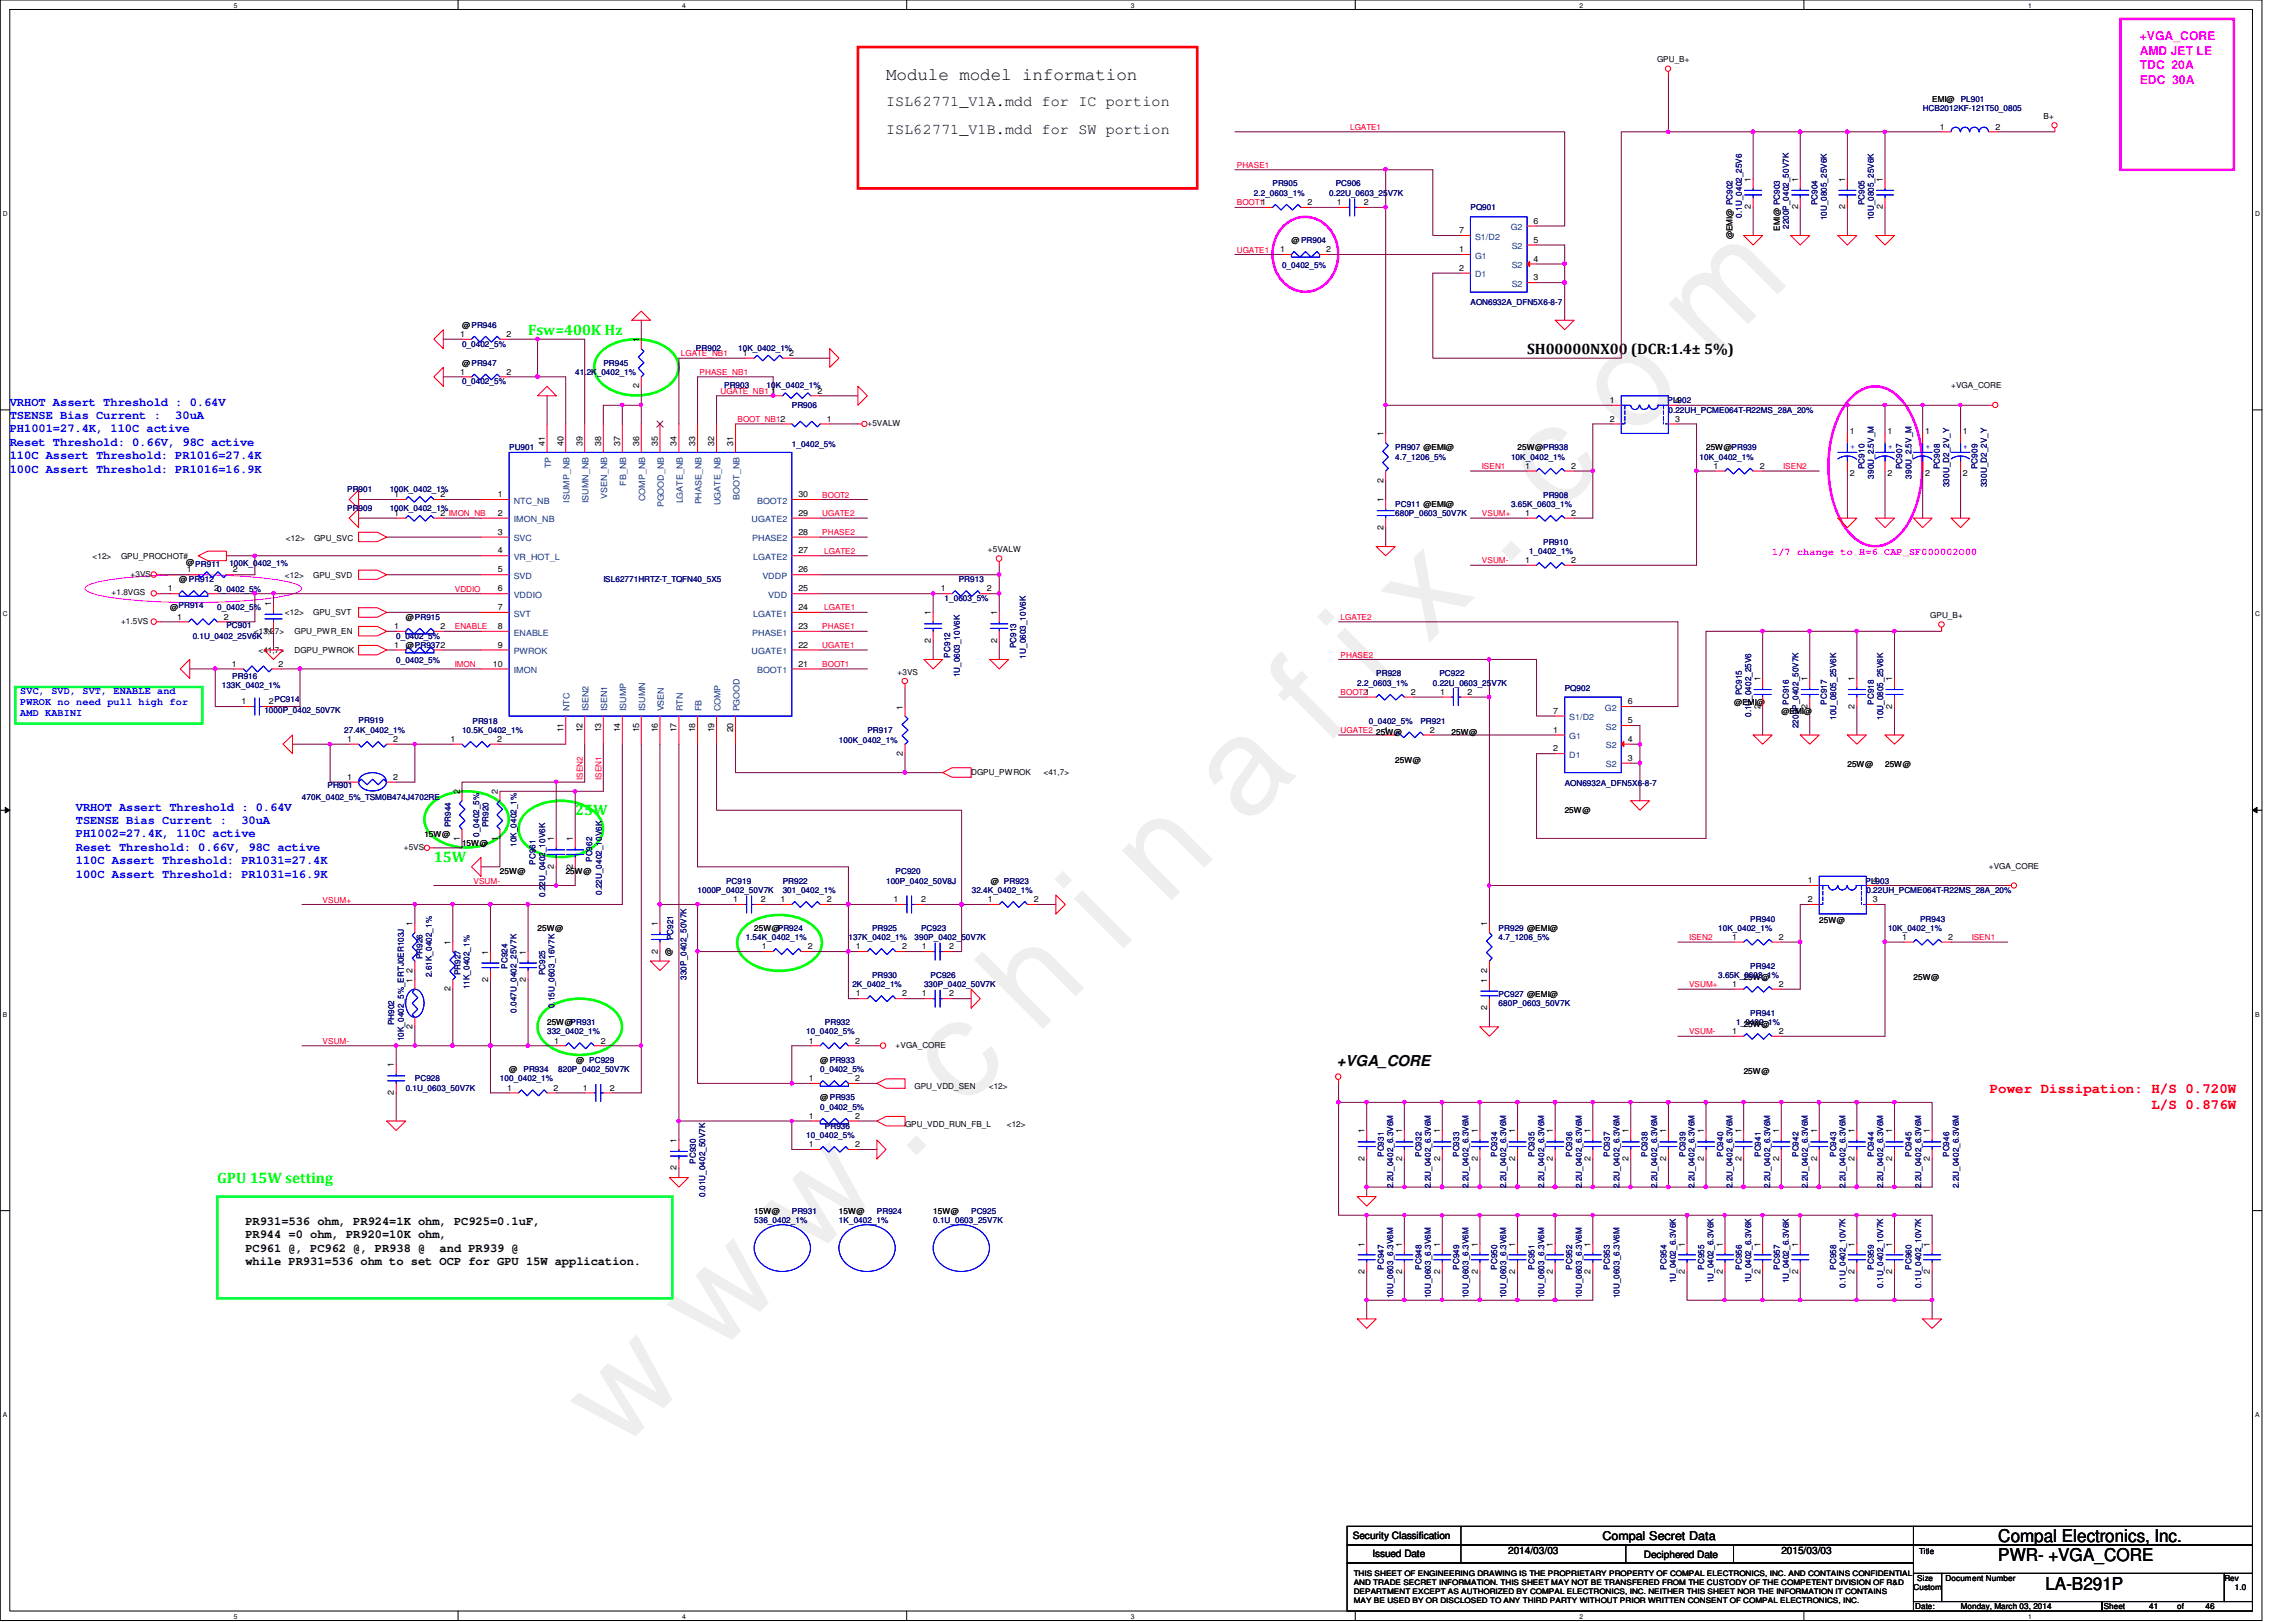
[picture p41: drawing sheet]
<svg xmlns="http://www.w3.org/2000/svg" width="297mm" height="210mm" viewBox="0 0 297 210" stroke-linecap="round" stroke-linejoin="round" font-family="sans-serif">
<defs><g id="words">
<text font-size="17.6" fill="#f0f" x="80.1" y="188" transform="rotate(-45 80.1 188)">w w w . c h i n a f i x . c o m</text>
<g font-size="2.3">
<text x="114.6" y="10.4">Module model information</text>
<text x="258.5" y="199.6">Compal Electronics, Inc.</text>
<text x="258.5" y="202">PWR- +VGA_CORE</text>
<text x="264.6" y="205.7">LA-B291P</text>
</g>
<g font-size="1.9">
<text x="114.6" y="13.7">ISL62771_V1A.mdd for IC portion</text>
<text x="114.6" y="17.4">ISL62771_V1B.mdd for SW portion</text>
<text x="197.6" y="45.8">SH00000NX00 (DCR:1.4± 5%)</text>
<text x="172.9" y="138">+VGA_CORE</text>
</g>
<g font-size="1.9" fill="#0f0">
<text x="68.3" y="43.3">Fsw=400K Hz</text>
<text x="74.4" y="105.5">25W</text>
<text x="56.1" y="111.6">15W</text>
<text x="28.1" y="153">GPU 15W setting</text>
</g>
<g font-size="1.8" fill="#f00">
<text x="257.4" y="141.4">Power Dissipation: H/S 0.720W</text>
<text x="278.3" y="143.5">L/S 0.876W</text>
</g>
<g font-size="1.6" fill="#f0f">
<text x="276.8" y="5.2">+VGA_CORE</text>
<text x="276.8" y="7.1">AMD JET LE</text>
<text x="276.8" y="9">TDC 20A</text>
<text x="276.8" y="10.9">EDC 30A</text>
</g>
<g font-size="1.6" fill="#00f">
<text x="1.3" y="52.5">VRHOT Assert Threshold : 0.64V</text>
<text x="1.3" y="54.2">TSENSE Bias Current :</text>
<text x="1.3" y="56">PH1001=27.4K, 110C active</text>
<text x="1.3" y="57.7">Reset Threshold: 0.66V, 98C active</text>
<text x="1.3" y="59.4">110C Assert Threshold: PR1016=27.4K</text>
<text x="22.7" y="54.2">30uA</text>
<text x="1.3" y="61.2">100C Assert Threshold: PR1016=16.9K</text>
<text x="9.8" y="104.9">VRHOT Assert Threshold : 0.64V</text>
<text x="9.8" y="106.6">TSENSE Bias Current :</text>
<text x="31.2" y="106.6">30uA</text>
<text x="9.8" y="108.4">PH1002=27.4K, 110C active</text>
<text x="9.8" y="110.1">Reset Threshold: 0.66V, 98C active</text>
<text x="9.8" y="111.8">110C Assert Threshold: PR1031=27.4K</text>
<text x="9.8" y="113.6">100C Assert Threshold: PR1031=16.9K</text>
</g>
<g font-size="1.6">
<text x="31.7" y="158.5">PR931=536 ohm, PR924=1K ohm, PC925=0.1uF,</text>
<text x="31.7" y="160.3">PR944 =0 ohm, PR920=10K ohm,</text>
<text x="31.7" y="162">PC961 @, PC962 @, PR938 @</text>
<text x="31.7" y="163.7">while PR931=536 ohm to set OCP for GPU 15W application.</text>
<text x="56.9" y="162">and PR939 @</text>
<text x="207.3" y="199.3">Compal Secret Data</text>
</g>
<text font-size="1.3" fill="#f0f" x="229.3" y="71.8">1/7 change to H=6 CAP_SF000002O00</text>
<g font-size="1.3" fill="#00f">
<text x="2.6" y="89.8">SVC, SVD, SVT, ENABLE and</text>
<text x="2.6" y="91.3">PWROK no need pull high for</text>
<text x="2.6" y="92.7">AMD KABINI</text>
</g>
<g font-size="1.3">
<text x="175" y="199.2">Security Classification</text>
<text x="177.5" y="201.5">Issued Date</text>
<text x="195.1" y="201.1">2014/03/03</text>
<text x="212.7" y="201.6">Deciphered Date</text>
<text x="230.5" y="201.1">2015/03/03</text>
</g>
<g font-size="1.1">
<text x="214.4" y="8">GPU_B+</text>
<text x="250" y="13.2">EMI@</text>
<text x="250.9" y="16.8">1</text>
<text x="258.1" y="16.8">2</text>
<text x="264.4" y="15.4">B+</text>
<text x="226.5" y="23.5" transform="rotate(-90 226.5 23.5)">1</text>
<text x="232.6" y="23.5" transform="rotate(-90 232.6 23.5)">1</text>
<text x="238.7" y="23.5" transform="rotate(-90 238.7 23.5)">1</text>
<text x="243.6" y="23.5" transform="rotate(-90 243.6 23.5)">1</text>
<text x="169.2" y="26.5">2</text>
<text x="172.9" y="26.5">1</text>
<text x="176.4" y="26.5">2</text>
<text x="198.4" y="29">6</text>
<text x="226.5" y="27.1" transform="rotate(-90 226.5 27.1)">2</text>
<text x="230.2" y="29.9" transform="rotate(-90 230.2 29.9)">EMI@ PC903</text>
<text x="232.6" y="27.1" transform="rotate(-90 232.6 27.1)">2</text>
<text x="238.7" y="27.1" transform="rotate(-90 238.7 27.1)">2</text>
<text x="243.6" y="27.1" transform="rotate(-90 243.6 27.1)">2</text>
<text x="165.6" y="32.6">1</text>
<text x="167.1" y="31.5">@PR904</text>
<text x="171.6" y="32.6">2</text>
<text x="188.8" y="30.2">7</text>
<text x="188.8" y="32.6">1</text>
<text x="188.8" y="35.1">2</text>
<text x="198.4" y="33.9">4</text>
<text x="198.4" y="31.4">5</text>
<text x="224.2" y="31" transform="rotate(-90 224.2 31)">@EMI@ PC902</text>
<text x="198.4" y="36.3">3</text>
<text x="59.5" y="43.6">1</text>
<text x="59.8" y="47.3">@PR947</text>
<text x="59.8" y="42.4">@PR946</text>
<text x="65.5" y="43.6">2</text>
<text x="82.7" y="44.3" transform="rotate(-90 82.7 44.3)">1</text>
<text x="96.1" y="46.1">1</text>
<text x="102.1" y="46.1">2</text>
<text x="59.5" y="48.5">1</text>
<text x="65.5" y="48.5">2</text>
<text x="82.7" y="50.2" transform="rotate(-90 82.7 50.2)">2</text>
<text x="99.8" y="50.9">1</text>
<text x="105.7" y="50.9">2</text>
<text x="208.3" y="52.2">1</text>
<text x="216.7" y="52.2">4</text>
<text x="252.4" y="50.2">+VGA_CORE</text>
<text x="70.5" y="57.7" transform="rotate(-90 70.5 57.7)">41</text>
<text x="72.9" y="57.7" transform="rotate(-90 72.9 57.7)">40</text>
<text x="75.3" y="57.7" transform="rotate(-90 75.3 57.7)">39</text>
<text x="77.8" y="57.7" transform="rotate(-90 77.8 57.7)">38</text>
<text x="80.2" y="57.7" transform="rotate(-90 80.2 57.7)">37</text>
<text x="82.7" y="57.7" transform="rotate(-90 82.7 57.7)">36</text>
<text x="85.1" y="57.7" transform="rotate(-90 85.1 57.7)">35</text>
<text x="87.5" y="57.7" transform="rotate(-90 87.5 57.7)">34</text>
<text x="90" y="57.7" transform="rotate(-90 90 57.7)">33</text>
<text x="92.4" y="57.7" transform="rotate(-90 92.4 57.7)">32</text>
<text x="94.9" y="57.7" transform="rotate(-90 94.9 57.7)">31</text>
<text x="107" y="54.6">1</text>
<text x="112.2" y="55.1">+5VALW</text>
<text x="179" y="56.5" transform="rotate(-90 179 56.5)">1</text>
<text x="196.3" y="58.3">25W@PR938</text>
<text x="208.3" y="54.6">2</text>
<text x="216.7" y="54.6">3</text>
<text x="220.7" y="58.3">25W@PR939</text>
<text x="239.3" y="56.2">1</text>
<text x="244.2" y="56.2">1</text>
<text x="249" y="56.2">1</text>
<text x="254" y="56.2">1</text>
<text x="51" y="64.3">1</text>
<text x="57" y="64.3">2</text>
<text x="64.4" y="64.3">1</text>
<text x="103.3" y="64.3">30</text>
<text x="179" y="65" transform="rotate(-90 179 65)">1</text>
<text x="179" y="62.4" transform="rotate(-90 179 62.4)">2</text>
<text x="197.3" y="60.7">1</text>
<text x="203.3" y="60.7">2</text>
<text x="221.7" y="60.7">1</text>
<text x="227.7" y="60.7">2</text>
<text x="239.3" y="61.6">2</text>
<text x="244.2" y="61.6">2</text>
<text x="249" y="61.6">2</text>
<text x="254" y="61.6">2</text>
<text x="37" y="70">&lt;12&gt;</text>
<text x="40.6" y="70">GPU_SVC</text>
<text x="51" y="66.8">1</text>
<text x="57" y="66.8">2 IMON_NB</text>
<text x="64.4" y="66.8">2</text>
<text x="64.4" y="69.2">3</text>
<text x="64.4" y="71.6">4</text>
<text x="103.3" y="69.2">28</text>
<text x="103.3" y="71.6">27</text>
<text x="103.3" y="66.8">29</text>
<text x="127.8" y="71.5">+5VALW</text>
<text x="179" y="68.5" transform="rotate(-90 179 68.5)">2</text>
<text x="197.3" y="66.8">1</text>
<text x="203.3" y="66.8">2</text>
<text x="12" y="72.3">&lt;12&gt;</text>
<text x="14.4" y="77">+1.8VGS</text>
<text x="15.7" y="72.3">GPU_PROCHOT#</text>
<text x="16.9" y="74.6">+3VS</text>
<text x="21.7" y="76.5">1</text>
<text x="23.2" y="75.4">@PR912</text>
<text x="24.1" y="73.2">@PR911</text>
<text x="24.2" y="74.1">1</text>
<text x="27.7" y="76.5">20_0402_5%</text>
<text x="30.1" y="74.1">2</text>
<text x="36.9" y="74.8">&lt;12&gt;</text>
<text x="40.5" y="74.8">GPU_SVD</text>
<text x="64.4" y="74.1">5</text>
<text x="64.4" y="76.5">6</text>
<text x="103.3" y="76.5">25</text>
<text x="103.3" y="74.1">26</text>
<text x="121.7" y="76.5">1</text>
<text x="127.7" y="76.5">2</text>
<text x="197.3" y="72.9">1</text>
<text x="203.3" y="72.9">2</text>
<text x="15.7" y="80.7">+1.5VS</text>
<text x="22" y="79">@</text>
<text x="22.9" y="80.2">1</text>
<text x="29" y="80.2">2</text>
<text x="32.8" y="82">&lt;13,27&gt;</text>
<text x="35.1" y="82" transform="rotate(-90 35.1 82)">2</text>
<text x="35.1" y="78.4" transform="rotate(-90 35.1 78.4)">1</text>
<text x="36.9" y="79.6">&lt;12&gt;</text>
<text x="38.1" y="82">GPU_PWR_EN</text>
<text x="40.5" y="79.6">GPU_SVT</text>
<text x="51" y="81.4">1</text>
<text x="51" y="83.8">1</text>
<text x="52.5" y="80.2">@PR915</text>
<text x="52.5" y="83.9">@PR9372</text>
<text x="57" y="81.4">2</text>
<text x="64.4" y="79">7</text>
<text x="64.4" y="83.8">9</text>
<text x="64.4" y="81.4">8</text>
<text x="103.3" y="81.4">23</text>
<text x="103.3" y="79">24</text>
<text x="103.3" y="83.8">22</text>
<text x="120.4" y="83.2" transform="rotate(-90 120.4 83.2)">2</text>
<text x="120.4" y="79.6" transform="rotate(-90 120.4 79.6)">1</text>
<text x="129" y="83.2" transform="rotate(-90 129 83.2)">2</text>
<text x="129" y="79.6" transform="rotate(-90 129 79.6)">1</text>
<text x="249.7" y="80">GPU_B+</text>
<text x="30" y="86.3">1</text>
<text x="33.4" y="84.5">&lt;41,7&gt;</text>
<text x="36" y="86.3">2</text>
<text x="38.1" y="84.5">DGPU_PWROK</text>
<text x="63.8" y="86.3">10</text>
<text x="103.3" y="86.3">21</text>
<text x="116.1" y="87.3">+3VS</text>
<text x="182.5" y="89.9">2</text>
<text x="186.3" y="89.9">1</text>
<text x="189.9" y="89.9">2</text>
<text x="227.7" y="88.2" transform="rotate(-90 227.7 88.2)">1</text>
<text x="233.8" y="88.2" transform="rotate(-90 233.8 88.2)">1</text>
<text x="239.9" y="88.2" transform="rotate(-90 239.9 88.2)">1</text>
<text x="244.8" y="88.2" transform="rotate(-90 244.8 88.2)">1</text>
<text x="31.2" y="91.1">1</text>
<text x="34.8" y="91.1">2</text>
<text x="72.9" y="94.8" transform="rotate(-90 72.9 94.8)">11</text>
<text x="75.3" y="94.8" transform="rotate(-90 75.3 94.8)">12</text>
<text x="77.8" y="94.8" transform="rotate(-90 77.8 94.8)">13</text>
<text x="80.2" y="94.8" transform="rotate(-90 80.2 94.8)">14</text>
<text x="82.7" y="94.8" transform="rotate(-90 82.7 94.8)">15</text>
<text x="85.1" y="94.8" transform="rotate(-90 85.1 94.8)">16</text>
<text x="87.5" y="94.8" transform="rotate(-90 87.5 94.8)">17</text>
<text x="90" y="94.8" transform="rotate(-90 90 94.8)">18</text>
<text x="92.4" y="94.8" transform="rotate(-90 92.4 94.8)">19</text>
<text x="94.9" y="94.8" transform="rotate(-90 94.9 94.8)">20</text>
<text x="116.8" y="91.8" transform="rotate(-90 116.8 91.8)">1</text>
<text x="178.1" y="95.1">25W@</text>
<text x="179" y="94.8">1</text>
<text x="185" y="94.8">2</text>
<text x="187.8" y="95.1">25W@</text>
<text x="201" y="92.4">7</text>
<text x="201" y="94.8">1</text>
<text x="210.6" y="91.1">6</text>
<text x="210.6" y="93.6">5</text>
<text x="224.4" y="91.2">@EMI@</text>
<text x="227.7" y="91.7" transform="rotate(-90 227.7 91.7)">2</text>
<text x="230.5" y="92.4">@EMI@</text>
<text x="233.8" y="91.7" transform="rotate(-90 233.8 91.7)">2</text>
<text x="239.9" y="91.7" transform="rotate(-90 239.9 91.7)">2</text>
<text x="244.8" y="91.7" transform="rotate(-90 244.8 91.7)">2</text>
<text x="44.9" y="96">1</text>
<text x="44.9" y="100.9">1</text>
<text x="50.9" y="96">2</text>
<text x="50.9" y="100.9">2</text>
<text x="58.3" y="96">1</text>
<text x="64.3" y="96">2</text>
<text x="116.8" y="97.8" transform="rotate(-90 116.8 97.8)">2</text>
<text x="125.6" y="100.2">DGPU_PWROK</text>
<text x="135" y="100.2">&lt;41,7&gt;</text>
<text x="180.5" y="98.8">25W@</text>
<text x="201" y="97.2">2</text>
<text x="210.6" y="96">4</text>
<text x="210.6" y="98.5">3</text>
<text x="239" y="99.2">25W@</text>
<text x="243.9" y="99.2">25W@</text>
<text x="59.5" y="102.8" transform="rotate(-90 59.5 102.8)">2</text>
<text x="64.4" y="102.8" transform="rotate(-90 64.4 102.8)">2</text>
<text x="202.4" y="105.2">25W@</text>
<text x="52.2" y="110">+5VS</text>
<text x="54.9" y="108.3">15W@</text>
<text x="59.5" y="108.8" transform="rotate(-90 59.5 108.8)">1</text>
<text x="59.8" y="109.5">15W@</text>
<text x="64.4" y="108.8" transform="rotate(-90 64.4 108.8)">1</text>
<text x="64.7" y="113.2">25W@</text>
<text x="71.7" y="112.4" transform="rotate(-90 71.7 112.4)">2</text>
<text x="71.7" y="108.9" transform="rotate(-90 71.7 108.9)">1</text>
<text x="73.2" y="113.2">25W@</text>
<text x="74.1" y="112.4" transform="rotate(-90 74.1 112.4)">2</text>
<text x="74.1" y="108.9" transform="rotate(-90 74.1 108.9)">1</text>
<text x="257.3" y="112.4">+VGA_CORE</text>
<text x="53.4" y="119.8" transform="rotate(-90 53.4 119.8)">1</text>
<text x="85.1" y="119.8" transform="rotate(-90 85.1 119.8)">1</text>
<text x="94.9" y="116.8">1</text>
<text x="98.4" y="116.8">2</text>
<text x="101" y="116.8">1</text>
<text x="107" y="116.8">2</text>
<text x="115.6" y="116.8">1</text>
<text x="119.2" y="116.8">2</text>
<text x="127.8" y="116.8">1</text>
<text x="128.2" y="114.4">@ PR923</text>
<text x="133.8" y="116.8">2</text>
<text x="192.4" y="119.8" transform="rotate(-90 192.4 119.8)">1</text>
<text x="233.9" y="114.3">1</text>
<text x="233.9" y="116.8">2</text>
<text x="235.4" y="119.5">25W@</text>
<text x="242.3" y="116.8">3</text>
<text x="242.3" y="114.3">4</text>
<text x="53.4" y="125.9" transform="rotate(-90 53.4 125.9)">2</text>
<text x="58.3" y="122.3" transform="rotate(-90 58.3 122.3)">1</text>
<text x="63.2" y="123.5" transform="rotate(-90 63.2 123.5)">1</text>
<text x="68" y="123.5" transform="rotate(-90 68 123.5)">1</text>
<text x="69.6" y="120.5">25W@</text>
<text x="85.1" y="123.4" transform="rotate(-90 85.1 123.4)">2</text>
<text x="86.9" y="123.7" transform="rotate(-90 86.9 123.7)">@</text>
<text x="97.6" y="120.5">25W@PR924</text>
<text x="98.5" y="122.9">1</text>
<text x="104.5" y="122.9">2</text>
<text x="110.7" y="122.9">1</text>
<text x="116.7" y="122.9">2</text>
<text x="119.2" y="122.9">1</text>
<text x="122.8" y="122.9">2</text>
<text x="192.4" y="125.9" transform="rotate(-90 192.4 125.9)">2</text>
<text x="224.1" y="121.6">1</text>
<text x="230.1" y="121.6">2</text>
<text x="246.1" y="121.6">1</text>
<text x="252" y="121.6">2</text>
<text x="53.4" y="127.2" transform="rotate(-90 53.4 127.2)">1</text>
<text x="58.3" y="128.3" transform="rotate(-90 58.3 128.3)">2</text>
<text x="63.2" y="127.1" transform="rotate(-90 63.2 127.1)">2</text>
<text x="68" y="127.1" transform="rotate(-90 68 127.1)">2</text>
<text x="110.7" y="128.9">1</text>
<text x="116.7" y="128.9">2</text>
<text x="119.2" y="128.9">1</text>
<text x="122.8" y="128.9">2</text>
<text x="192.4" y="130.7" transform="rotate(-90 192.4 130.7)">2</text>
<text x="192.4" y="127.2" transform="rotate(-90 192.4 127.2)">1</text>
<text x="224.1" y="127.7">1</text>
<text x="225.6" y="126.8">25W@</text>
<text x="230.1" y="127.7">2</text>
<text x="247.6" y="126.8">25W@</text>
<text x="53.4" y="133.2" transform="rotate(-90 53.4 133.2)">2</text>
<text x="70.8" y="132.7">25W@PR931</text>
<text x="71.7" y="135">1</text>
<text x="74.5" y="137.5">@ PC929</text>
<text x="77.7" y="135">2</text>
<text x="104.6" y="135">1</text>
<text x="106.1" y="137.5">@PR933</text>
<text x="110.6" y="135">2</text>
<text x="115.9" y="135.6">+VGA_CORE</text>
<text x="224.1" y="133.8">1</text>
<text x="225.6" y="132.9">25W@</text>
<text x="230.1" y="133.8">2</text>
<text x="51" y="141.7" transform="rotate(-90 51 141.7)">2</text>
<text x="51" y="138.1" transform="rotate(-90 51 138.1)">1</text>
<text x="65.6" y="141.1">1</text>
<text x="65.9" y="138.8">@</text>
<text x="71.6" y="141.1">2</text>
<text x="75.4" y="141.1">1</text>
<text x="78.9" y="141.1">2</text>
<text x="104.6" y="139.9">1</text>
<text x="106.1" y="142.4">@PR935</text>
<text x="110.6" y="139.9">2</text>
<text x="118.3" y="140.9">GPU_VDD_SEN</text>
<text x="127.9" y="140.9">&lt;12&gt;</text>
<text x="225.6" y="139">25W@</text>
<text x="87.5" y="147.9" transform="rotate(-90 87.5 147.9)">1</text>
<text x="104.6" y="144.8">1</text>
<text x="104.6" y="148.5">1</text>
<text x="110.6" y="144.8">2</text>
<text x="110.6" y="148.5">2</text>
<text x="117.1" y="145.8">GPU_VDD_RUN_FB_L</text>
<text x="130.3" y="145.8">&lt;12&gt;</text>
<text x="176.5" y="146.7" transform="rotate(-90 176.5 146.7)">1</text>
<text x="181.4" y="146.7" transform="rotate(-90 181.4 146.7)">1</text>
<text x="186.3" y="146.7" transform="rotate(-90 186.3 146.7)">1</text>
<text x="191.2" y="146.7" transform="rotate(-90 191.2 146.7)">1</text>
<text x="196" y="146.7" transform="rotate(-90 196 146.7)">1</text>
<text x="200.9" y="146.7" transform="rotate(-90 200.9 146.7)">1</text>
<text x="205.8" y="146.7" transform="rotate(-90 205.8 146.7)">1</text>
<text x="210.7" y="146.7" transform="rotate(-90 210.7 146.7)">1</text>
<text x="215.6" y="146.7" transform="rotate(-90 215.6 146.7)">1</text>
<text x="220.4" y="146.7" transform="rotate(-90 220.4 146.7)">1</text>
<text x="225.3" y="146.7" transform="rotate(-90 225.3 146.7)">1</text>
<text x="230.2" y="146.7" transform="rotate(-90 230.2 146.7)">1</text>
<text x="235.1" y="146.7" transform="rotate(-90 235.1 146.7)">1</text>
<text x="239.9" y="146.7" transform="rotate(-90 239.9 146.7)">1</text>
<text x="244.8" y="146.7" transform="rotate(-90 244.8 146.7)">1</text>
<text x="249.7" y="146.7" transform="rotate(-90 249.7 146.7)">1</text>
<text x="87.5" y="151.5" transform="rotate(-90 87.5 151.5)">2</text>
<text x="176.5" y="150.2" transform="rotate(-90 176.5 150.2)">2</text>
<text x="181.4" y="150.2" transform="rotate(-90 181.4 150.2)">2</text>
<text x="186.3" y="150.2" transform="rotate(-90 186.3 150.2)">2</text>
<text x="191.2" y="150.2" transform="rotate(-90 191.2 150.2)">2</text>
<text x="196" y="150.2" transform="rotate(-90 196 150.2)">2</text>
<text x="200.9" y="150.2" transform="rotate(-90 200.9 150.2)">2</text>
<text x="205.8" y="150.2" transform="rotate(-90 205.8 150.2)">2</text>
<text x="210.7" y="150.2" transform="rotate(-90 210.7 150.2)">2</text>
<text x="215.6" y="150.2" transform="rotate(-90 215.6 150.2)">2</text>
<text x="220.4" y="150.2" transform="rotate(-90 220.4 150.2)">2</text>
<text x="225.3" y="150.2" transform="rotate(-90 225.3 150.2)">2</text>
<text x="230.2" y="150.2" transform="rotate(-90 230.2 150.2)">2</text>
<text x="235.1" y="150.2" transform="rotate(-90 235.1 150.2)">2</text>
<text x="239.9" y="150.2" transform="rotate(-90 239.9 150.2)">2</text>
<text x="244.8" y="150.2" transform="rotate(-90 244.8 150.2)">2</text>
<text x="249.7" y="150.2" transform="rotate(-90 249.7 150.2)">2</text>
<text x="97.6" y="157.1">15W@</text>
<text x="108.5" y="157.1">15W@</text>
<text x="120.7" y="157.1">15W@</text>
<text x="176.5" y="161.3" transform="rotate(-90 176.5 161.3)">1</text>
<text x="181.4" y="161.3" transform="rotate(-90 181.4 161.3)">1</text>
<text x="186.3" y="161.3" transform="rotate(-90 186.3 161.3)">1</text>
<text x="191.2" y="161.3" transform="rotate(-90 191.2 161.3)">1</text>
<text x="196" y="161.3" transform="rotate(-90 196 161.3)">1</text>
<text x="200.9" y="161.3" transform="rotate(-90 200.9 161.3)">1</text>
<text x="205.8" y="161.3" transform="rotate(-90 205.8 161.3)">1</text>
<text x="218" y="161.3" transform="rotate(-90 218 161.3)">1</text>
<text x="222.9" y="161.3" transform="rotate(-90 222.9 161.3)">1</text>
<text x="227.7" y="161.3" transform="rotate(-90 227.7 161.3)">1</text>
<text x="232.6" y="161.3" transform="rotate(-90 232.6 161.3)">1</text>
<text x="239.9" y="161.3" transform="rotate(-90 239.9 161.3)">1</text>
<text x="244.8" y="161.3" transform="rotate(-90 244.8 161.3)">1</text>
<text x="249.7" y="161.3" transform="rotate(-90 249.7 161.3)">1</text>
<text x="176.5" y="164.8" transform="rotate(-90 176.5 164.8)">2</text>
<text x="181.4" y="164.8" transform="rotate(-90 181.4 164.8)">2</text>
<text x="186.3" y="164.8" transform="rotate(-90 186.3 164.8)">2</text>
<text x="191.2" y="164.8" transform="rotate(-90 191.2 164.8)">2</text>
<text x="196" y="164.8" transform="rotate(-90 196 164.8)">2</text>
<text x="200.9" y="164.8" transform="rotate(-90 200.9 164.8)">2</text>
<text x="205.8" y="164.8" transform="rotate(-90 205.8 164.8)">2</text>
<text x="218" y="164.8" transform="rotate(-90 218 164.8)">2</text>
<text x="222.9" y="164.8" transform="rotate(-90 222.9 164.8)">2</text>
<text x="227.7" y="164.8" transform="rotate(-90 227.7 164.8)">2</text>
<text x="232.6" y="164.8" transform="rotate(-90 232.6 164.8)">2</text>
<text x="239.9" y="164.8" transform="rotate(-90 239.9 164.8)">2</text>
<text x="244.8" y="164.8" transform="rotate(-90 244.8 164.8)">2</text>
<text x="249.7" y="164.8" transform="rotate(-90 249.7 164.8)">2</text>
<text x="248.3" y="201">Title</text>
<text x="247.6" y="205.8">Custom</text>
<text x="247.8" y="208.2">Date:</text>
<text x="248" y="204.6">Size</text>
<text x="251.7" y="204.6">Document Number</text>
<text x="253.7" y="208.2">Monday, March 03, 2014</text>
<text x="272.2" y="208.2">Sheet</text>
<text x="278" y="208.2">41</text>
<text x="281.7" y="208.2">of</text>
<text x="285.3" y="208.2">46</text>
<text x="287.8" y="204.6">Rev</text>
<text x="289.1" y="205.8">1.0</text>
</g>
<g font-size="1.1" fill="#f00">
<text x="174.7" y="16.8">LGATE1</text>
<text x="160" y="21.7">PHASE1</text>
<text x="160" y="26.6">BOOT11</text>
<text x="160" y="32.7">UGATE1</text>
<text x="88.1" y="46.1">LGATE_NB1</text>
<text x="90.5" y="48.5">PHASE_NB1</text>
<text x="93.2" y="51">UGATE_NB1</text>
<text x="95.4" y="54.6">BOOT_NB12</text>
<text x="106.4" y="64.4">BOOT2</text>
<text x="191.7" y="60.7">ISEN1</text>
<text x="230.7" y="60.7">ISEN2</text>
<text x="106.4" y="69.3">PHASE2</text>
<text x="106.4" y="66.8">UGATE2</text>
<text x="106.6" y="71.7">LGATE2</text>
<text x="191.7" y="66.8">VSUM+</text>
<text x="58.8" y="76.6">VDDIO</text>
<text x="191.7" y="72.9">VSUM-</text>
<text x="58.8" y="81.4">ENABLE</text>
<text x="106.4" y="81.4">PHASE1</text>
<text x="106.4" y="83.9">UGATE1</text>
<text x="106.6" y="79">LGATE1</text>
<text x="173.4" y="80.2">LGATE2</text>
<text x="58.8" y="86.3">IMON</text>
<text x="106.4" y="86.3">BOOT1</text>
<text x="173.4" y="90">BOOT21</text>
<text x="173.4" y="85.1">PHASE2</text>
<text x="173.4" y="94.9">UGATE2</text>
<text x="75.4" y="101" transform="rotate(-90 75.4 101)">ISEN2</text>
<text x="77.8" y="101" transform="rotate(-90 77.8 101)">ISEN1</text>
<text x="41.7" y="116.8">VSUM+</text>
<text x="61.3" y="114.3">VSUM-</text>
<text x="218.5" y="121.7">ISEN2</text>
<text x="255.1" y="121.7">ISEN1</text>
<text x="218.5" y="127.8">VSUM+</text>
<text x="41.7" y="135.1">VSUM-</text>
<text x="218.5" y="133.9">VSUM-</text>
</g>
<g font-size="1.1" fill="#000080">
<text x="248.7" y="14.4">HCB2012KF-121T50_0805</text>
<text x="253.7" y="13.2">PL901</text>
<text x="162.2" y="25.4">2.2_0603_1%</text>
<text x="164.6" y="24.1">PR905</text>
<text x="172" y="25.4">0.22U_0603_25V7K</text>
<text x="172.8" y="24.1">PC906</text>
<text x="190.2" y="27.2">PQ901</text>
<text x="225.3" y="28.2" transform="rotate(-90 225.3 28.2)">0.1U_0402_25V6</text>
<text x="231.4" y="29.6" transform="rotate(-90 231.4 29.6)">2200P_0402_50V7K</text>
<text x="235.1" y="26.6" transform="rotate(-90 235.1 26.6)">PC904</text>
<text x="236.3" y="28.5" transform="rotate(-90 236.3 28.5)">10U_0805_25V6K</text>
<text x="241.2" y="26.6" transform="rotate(-90 241.2 26.6)">PC905</text>
<text x="242.4" y="28.5" transform="rotate(-90 242.4 28.5)">10U_0805_25V6K</text>
<text x="165.9" y="34.6">0_0402_5%</text>
<text x="190.2" y="39.5">AON6932A_DFN5X6-8-7</text>
<text x="59.8" y="44.9">0_0402_5%</text>
<text x="78.1" y="47.3">PR945</text>
<text x="90" y="45.4">PR902</text>
<text x="95.5" y="45.4">10K_0402_1%</text>
<text x="59.8" y="49.7">0_0402_5%</text>
<text x="74.4" y="48.5">41.2K_0402_1%</text>
<text x="93.7" y="50.2">PR903</text>
<text x="99.2" y="50.2">10K_0402_1%</text>
<text x="102.4" y="52.8">PR906</text>
<text x="215.7" y="52.2">PL902</text>
<text x="215.9" y="53.4">0.22UH_PCME064T-R22MS_28A_20%</text>
<text x="65.9" y="58.3">PU901</text>
<text x="102.4" y="57.8">1_0402_5%</text>
<text x="180.5" y="58.3">PR907 @EMI@</text>
<text x="180.5" y="59.5">4.7_1206_5%</text>
<text x="195.5" y="59.5">10K_0402_1%</text>
<text x="219.9" y="59.5">10K_0402_1%</text>
<text x="44.9" y="63.7">PR901</text>
<text x="50.4" y="63.7">100K_0402_1%</text>
<text x="180.5" y="65.6">PC911 @EMI@</text>
<text x="195.5" y="65.6">3.65K_0603_1%</text>
<text x="199.6" y="64.4">PR908</text>
<text x="241.2" y="60.7" transform="rotate(-90 241.2 60.7)">PC910</text>
<text x="242.4" y="61.9" transform="rotate(-90 242.4 61.9)">390U_2.5V_M</text>
<text x="246.1" y="60.7" transform="rotate(-90 246.1 60.7)">PC907</text>
<text x="247.3" y="61.9" transform="rotate(-90 247.3 61.9)">390U_2.5V_M</text>
<text x="250.9" y="60.7" transform="rotate(-90 250.9 60.7)">PC908</text>
<text x="252.2" y="63" transform="rotate(-90 252.2 63)">330U_D2_2V_Y</text>
<text x="255.8" y="60.7" transform="rotate(-90 255.8 60.7)">PC909</text>
<text x="257" y="63" transform="rotate(-90 257 63)">330U_D2_2V_Y</text>
<text x="44.9" y="66.1">PR909</text>
<text x="50.4" y="66.1">100K_0402_1%</text>
<text x="180.5" y="66.8">680P_0603_50V7K</text>
<text x="197.8" y="71.7">1_0402_1%</text>
<text x="199.6" y="70.5">PR910</text>
<text x="29.7" y="73.3">100K_0402_1%</text>
<text x="78.1" y="75.4">ISL62771HRTZ-T_TQFN40_5X5</text>
<text x="122.2" y="77.8">1_0603_5%</text>
<text x="124" y="75.4">PR913</text>
<text x="23.1" y="78.7">PR914</text>
<text x="24.9" y="82.7">0.1U_0402_25V6K</text>
<text x="28.1" y="79">0_0402_5%</text>
<text x="29.3" y="81.3">PC901</text>
<text x="51.3" y="82.7">0_0402_5%</text>
<text x="131.5" y="83.9" transform="rotate(-90 131.5 83.9)">PC913</text>
<text x="28.7" y="89">133K_0402_1%</text>
<text x="30.1" y="87.9">PR916</text>
<text x="51.3" y="85.9">0_0402_5%</text>
<text x="122.9" y="85.1" transform="rotate(-90 122.9 85.1)">PC912</text>
<text x="124.2" y="87.7" transform="rotate(-90 124.2 87.7)">1U_0603_10V6K</text>
<text x="132.7" y="85.2" transform="rotate(-90 132.7 85.2)">1U_0603_10V6K</text>
<text x="175.6" y="88.8">2.2_0603_1%</text>
<text x="178.1" y="87.5">PR928</text>
<text x="185.4" y="88.8">0.22U_0603_25V7K</text>
<text x="186.2" y="87.5">PC922</text>
<text x="202.4" y="89.4">PQ902</text>
<text x="34.2" y="92.3">1000P_0402_50V7K</text>
<text x="35.5" y="90.8">PC914</text>
<text x="44.5" y="94.9">27.4K_0402_1%</text>
<text x="46.4" y="93.5">PR919</text>
<text x="59.8" y="94.9">10.5K_0402_1%</text>
<text x="61.1" y="93.6">PR918</text>
<text x="112.2" y="94.9">PR917</text>
<text x="177.1" y="93.6">0_0402_5%</text>
<text x="183.8" y="93.6">PR921</text>
<text x="225.3" y="90" transform="rotate(-90 225.3 90)">PC915</text>
<text x="226.6" y="92.8" transform="rotate(-90 226.6 92.8)">0.1U_0402_25V6</text>
<text x="231.4" y="91.2" transform="rotate(-90 231.4 91.2)">PC916</text>
<text x="232.7" y="94.2" transform="rotate(-90 232.7 94.2)">2200P_0402_50V7K</text>
<text x="236.3" y="91.2" transform="rotate(-90 236.3 91.2)">PC917</text>
<text x="237.5" y="93.2" transform="rotate(-90 237.5 93.2)">10U_0805_25V6K</text>
<text x="242.4" y="91.2" transform="rotate(-90 242.4 91.2)">PC918</text>
<text x="243.6" y="93.2" transform="rotate(-90 243.6 93.2)">10U_0805_25V6K</text>
<text x="42.4" y="101.9">PH901</text>
<text x="108.5" y="96.1">100K_0402_1%</text>
<text x="202.4" y="101.7">AON6932A_DFN5X6-8-7</text>
<text x="39.1" y="103.5">470K_0402_5%_TSM0B474J4702RE</text>
<text x="58.3" y="107.1" transform="rotate(-90 58.3 107.1)">PR944</text>
<text x="63.2" y="107.1" transform="rotate(-90 63.2 107.1)">PR920</text>
<text x="62" y="108.3" transform="rotate(-90 62 108.3)">0_0402_5%</text>
<text x="66.8" y="109.6" transform="rotate(-90 66.8 109.6)">10K_0402_1%</text>
<text x="69.3" y="111.9" transform="rotate(-90 69.3 111.9)">PC961</text>
<text x="76.6" y="111.5" transform="rotate(-90 76.6 111.5)">PC962</text>
<text x="115.9" y="113.2">PC920</text>
<text x="70.5" y="116.1" transform="rotate(-90 70.5 116.1)">0.22U_0402_10V6K</text>
<text x="77.8" y="115.8" transform="rotate(-90 77.8 115.8)">0.22U_0402_10V6K</text>
<text x="90.3" y="115.6">1000P_0402_50V7K</text>
<text x="93.9" y="114.4">PC919</text>
<text x="101.3" y="114.4">PR922</text>
<text x="101.3" y="115.6">301_0402_1%</text>
<text x="114.6" y="114.4">100P_0402_50V8J</text>
<text x="125.7" y="115.6">32.4K_0402_1%</text>
<text x="226.4" y="119.3">PR940</text>
<text x="241.3" y="114.4">PL903</text>
<text x="241.5" y="115.6">0.22UH_PCME064T-R22MS_28A_20%</text>
<text x="248.4" y="119.3">PR943</text>
<text x="54.6" y="124.1" transform="rotate(-90 54.6 124.1)">PR926</text>
<text x="65.7" y="125.3" transform="rotate(-90 65.7 125.3)">PC924</text>
<text x="87.1" y="121.7" transform="rotate(-90 87.1 121.7)">PC921</text>
<text x="96.5" y="121.7">1.54K_0402_1%</text>
<text x="109.8" y="121.7">137K_0402_1%</text>
<text x="112.8" y="120.5">PR925</text>
<text x="118.3" y="121.7">390P_0402_50V7K</text>
<text x="119.2" y="120.5">PC923</text>
<text x="193.9" y="120.5">PR929 @EMI@</text>
<text x="193.9" y="121.7">4.7_1206_5%</text>
<text x="222.3" y="120.5">10K_0402_1%</text>
<text x="226.4" y="125.3">PR942</text>
<text x="244.3" y="120.5">10K_0402_1%</text>
<text x="55.9" y="126.4" transform="rotate(-90 55.9 126.4)">2.61K_0402_1%</text>
<text x="59.6" y="126.2" transform="rotate(-90 59.6 126.2)">PR927</text>
<text x="60.7" y="128" transform="rotate(-90 60.7 128)">11K_0402_1%</text>
<text x="66.8" y="131.1" transform="rotate(-90 66.8 131.1)">0.047U_0402_25V7K</text>
<text x="70.5" y="126.2" transform="rotate(-90 70.5 126.2)">PC925</text>
<text x="71.8" y="130.5" transform="rotate(-90 71.8 130.5)">0.15U_0603_16V7K</text>
<text x="88.8" y="126.8" transform="rotate(-90 88.8 126.8)">330P_0402_50V7K</text>
<text x="110.3" y="127.8">2K_0402_1%</text>
<text x="112.8" y="126.6">PR930</text>
<text x="119.5" y="127.8">330P_0402_50V7K</text>
<text x="120.4" y="126.6">PC926</text>
<text x="193.9" y="129">PC927 @EMI@</text>
<text x="193.9" y="130.2">680P_0603_50V7K</text>
<text x="222.3" y="126.6">3.65K_0603_1%</text>
<text x="226.4" y="131.4">PR941</text>
<text x="51" y="132.7" transform="rotate(-90 51 132.7)">PH902</text>
<text x="52.2" y="134.7" transform="rotate(-90 52.2 134.7)">10K_0402_5%_ERTJ0ER103J</text>
<text x="70.8" y="133.9">332_0402_1%</text>
<text x="104.3" y="133.9">10_0402_5%</text>
<text x="106.7" y="132.7">PR932</text>
<text x="224.6" y="132.7">1_0402_1%</text>
<text x="52.5" y="141.2">0.1U_0603_50V7K</text>
<text x="53.7" y="140">PC928</text>
<text x="64.7" y="140">100_0402_1%</text>
<text x="67.7" y="138.8">PR934</text>
<text x="72.2" y="138.8">820P_0402_50V7K</text>
<text x="106.1" y="143.6">0_0402_5%</text>
<text x="106.1" y="138.8">0_0402_5%</text>
<text x="104.3" y="147.3">10_0402_5%</text>
<text x="106.7" y="146">PR936</text>
<text x="179" y="149.7" transform="rotate(-90 179 149.7)">PC931</text>
<text x="183.9" y="149.7" transform="rotate(-90 183.9 149.7)">PC932</text>
<text x="188.8" y="149.7" transform="rotate(-90 188.8 149.7)">PC933</text>
<text x="193.7" y="149.7" transform="rotate(-90 193.7 149.7)">PC934</text>
<text x="198.5" y="149.7" transform="rotate(-90 198.5 149.7)">PC935</text>
<text x="203.4" y="149.7" transform="rotate(-90 203.4 149.7)">PC936</text>
<text x="208.3" y="149.7" transform="rotate(-90 208.3 149.7)">PC937</text>
<text x="213.1" y="149.7" transform="rotate(-90 213.1 149.7)">PC938</text>
<text x="218.1" y="149.7" transform="rotate(-90 218.1 149.7)">PC939</text>
<text x="222.9" y="149.7" transform="rotate(-90 222.9 149.7)">PC940</text>
<text x="227.8" y="149.7" transform="rotate(-90 227.8 149.7)">PC941</text>
<text x="232.7" y="149.7" transform="rotate(-90 232.7 149.7)">PC942</text>
<text x="237.5" y="149.7" transform="rotate(-90 237.5 149.7)">PC943</text>
<text x="242.4" y="149.7" transform="rotate(-90 242.4 149.7)">PC944</text>
<text x="247.3" y="149.7" transform="rotate(-90 247.3 149.7)">PC945</text>
<text x="252.2" y="149.7" transform="rotate(-90 252.2 149.7)">PC946</text>
<text x="90" y="150.6" transform="rotate(-90 90 150.6)">PC930</text>
<text x="91.2" y="154.9" transform="rotate(-90 91.2 154.9)">0.01U_0402_50V7K</text>
<text x="180.3" y="153.8" transform="rotate(-90 180.3 153.8)">2.2U_0402_6.3V6M</text>
<text x="185.1" y="153.8" transform="rotate(-90 185.1 153.8)">2.2U_0402_6.3V6M</text>
<text x="190" y="153.8" transform="rotate(-90 190 153.8)">2.2U_0402_6.3V6M</text>
<text x="194.9" y="153.8" transform="rotate(-90 194.9 153.8)">2.2U_0402_6.3V6M</text>
<text x="199.8" y="153.8" transform="rotate(-90 199.8 153.8)">2.2U_0402_6.3V6M</text>
<text x="204.6" y="153.8" transform="rotate(-90 204.6 153.8)">2.2U_0402_6.3V6M</text>
<text x="209.5" y="153.8" transform="rotate(-90 209.5 153.8)">2.2U_0402_6.3V6M</text>
<text x="214.4" y="153.8" transform="rotate(-90 214.4 153.8)">2.2U_0402_6.3V6M</text>
<text x="219.2" y="153.8" transform="rotate(-90 219.2 153.8)">2.2U_0402_6.3V6M</text>
<text x="224.2" y="153.8" transform="rotate(-90 224.2 153.8)">2.2U_0402_6.3V6M</text>
<text x="229" y="153.8" transform="rotate(-90 229 153.8)">2.2U_0402_6.3V6M</text>
<text x="233.9" y="153.8" transform="rotate(-90 233.9 153.8)">2.2U_0402_6.3V6M</text>
<text x="238.8" y="153.8" transform="rotate(-90 238.8 153.8)">2.2U_0402_6.3V6M</text>
<text x="243.6" y="153.8" transform="rotate(-90 243.6 153.8)">2.2U_0402_6.3V6M</text>
<text x="248.5" y="153.8" transform="rotate(-90 248.5 153.8)">2.2U_0402_6.3V6M</text>
<text x="253.4" y="153.8" transform="rotate(-90 253.4 153.8)">2.2U_0402_6.3V6M</text>
<text x="97.6" y="158.2">536_0402_1%</text>
<text x="102.4" y="157.1">PR931</text>
<text x="108.5" y="158.2">1K_0402_1%</text>
<text x="113.4" y="157.1">PR924</text>
<text x="120.7" y="158.2">0.1U_0603_25V7K</text>
<text x="125.6" y="157.1">PC925</text>
<text x="179" y="164.3" transform="rotate(-90 179 164.3)">PC947</text>
<text x="183.9" y="164.3" transform="rotate(-90 183.9 164.3)">PC948</text>
<text x="188.8" y="164.3" transform="rotate(-90 188.8 164.3)">PC949</text>
<text x="193.7" y="164.3" transform="rotate(-90 193.7 164.3)">PC950</text>
<text x="198.5" y="164.3" transform="rotate(-90 198.5 164.3)">PC951</text>
<text x="203.4" y="164.3" transform="rotate(-90 203.4 164.3)">PC952</text>
<text x="208.3" y="164.3" transform="rotate(-90 208.3 164.3)">PC953</text>
<text x="215.6" y="164.3" transform="rotate(-90 215.6 164.3)">PC954</text>
<text x="216.8" y="166.1" transform="rotate(-90 216.8 166.1)">1U_0402_6.3V6K</text>
<text x="220.5" y="164.3" transform="rotate(-90 220.5 164.3)">PC955</text>
<text x="221.7" y="166.1" transform="rotate(-90 221.7 166.1)">1U_0402_6.3V6K</text>
<text x="225.3" y="164.3" transform="rotate(-90 225.3 164.3)">PC956</text>
<text x="226.6" y="166.1" transform="rotate(-90 226.6 166.1)">1U_0402_6.3V6K</text>
<text x="230.2" y="164.3" transform="rotate(-90 230.2 164.3)">PC957</text>
<text x="231.4" y="166.1" transform="rotate(-90 231.4 166.1)">1U_0402_6.3V6K</text>
<text x="237.5" y="164.3" transform="rotate(-90 237.5 164.3)">PC958</text>
<text x="238.8" y="166.7" transform="rotate(-90 238.8 166.7)">0.1U_0402_10V7K</text>
<text x="242.4" y="164.3" transform="rotate(-90 242.4 164.3)">PC959</text>
<text x="243.6" y="166.7" transform="rotate(-90 243.6 166.7)">0.1U_0402_10V7K</text>
<text x="247.3" y="164.3" transform="rotate(-90 247.3 164.3)">PC960</text>
<text x="248.5" y="166.7" transform="rotate(-90 248.5 166.7)">0.1U_0402_10V7K</text>
<text x="180.3" y="168" transform="rotate(-90 180.3 168)">10U_0603_6.3V6M</text>
<text x="185.1" y="168" transform="rotate(-90 185.1 168)">10U_0603_6.3V6M</text>
<text x="190" y="168" transform="rotate(-90 190 168)">10U_0603_6.3V6M</text>
<text x="194.9" y="168" transform="rotate(-90 194.9 168)">10U_0603_6.3V6M</text>
<text x="199.8" y="168" transform="rotate(-90 199.8 168)">10U_0603_6.3V6M</text>
<text x="204.6" y="168" transform="rotate(-90 204.6 168)">10U_0603_6.3V6M</text>
<text x="209.5" y="168" transform="rotate(-90 209.5 168)">10U_0603_6.3V6M</text>
</g>
<g font-size="1.1" fill="#004080">
<text x="195.4" y="29.8">G2</text>
<text x="190.8" y="31">S1/D2</text>
<text x="190.8" y="33.5">G1</text>
<text x="190.8" y="35.9">D1</text>
<text x="195.6" y="34.7">S2</text>
<text x="195.6" y="32.3">S2</text>
<text x="195.6" y="37.1">S2</text>
<text x="66.5" y="65.2">NTC_NB</text>
<text x="71.3" y="60.6" transform="rotate(-90 71.3 60.6)">TP</text>
<text x="73.7" y="65.1" transform="rotate(-90 73.7 65.1)">ISUMP_NB</text>
<text x="76.2" y="65.2" transform="rotate(-90 76.2 65.2)">ISUMN_NB</text>
<text x="78.6" y="64.5" transform="rotate(-90 78.6 64.5)">VSEN_NB</text>
<text x="81" y="62.9" transform="rotate(-90 81 62.9)">FB_NB</text>
<text x="83.5" y="64.9" transform="rotate(-90 83.5 64.9)">COMP_NB</text>
<text x="85.9" y="65.7" transform="rotate(-90 85.9 65.7)">PGOOD_NB</text>
<text x="88.3" y="65.2" transform="rotate(-90 88.3 65.2)">LGATE_NB</text>
<text x="90.8" y="65.3" transform="rotate(-90 90.8 65.3)">PHASE_NB</text>
<text x="93.2" y="65.4" transform="rotate(-90 93.2 65.4)">UGATE_NB</text>
<text x="95.7" y="64.6" transform="rotate(-90 95.7 64.6)">BOOT_NB</text>
<text x="98" y="65.2">BOOT2</text>
<text x="66.5" y="67.6">IMON_NB</text>
<text x="66.5" y="70.1">SVC</text>
<text x="97.2" y="67.6">UGATE2</text>
<text x="97.3" y="70.1">PHASE2</text>
<text x="66.5" y="72.5">VR_HOT_L</text>
<text x="66.5" y="74.9">SVD</text>
<text x="66.5" y="77.4">VDDIO</text>
<text x="97.4" y="72.5">LGATE2</text>
<text x="98.6" y="74.9">VDDP</text>
<text x="99.4" y="77.4">VDD</text>
<text x="66.5" y="79.8">SVT</text>
<text x="66.5" y="82.3">ENABLE</text>
<text x="97.3" y="82.3">PHASE1</text>
<text x="97.4" y="79.8">LGATE1</text>
<text x="66.5" y="87.1">IMON</text>
<text x="66.5" y="84.7">PWROK</text>
<text x="97.2" y="84.7">UGATE1</text>
<text x="98" y="87.1">BOOT1</text>
<text x="73.7" y="92.1" transform="rotate(-90 73.7 92.1)">NTC</text>
<text x="76.2" y="92.1" transform="rotate(-90 76.2 92.1)">ISEN2</text>
<text x="78.6" y="92.1" transform="rotate(-90 78.6 92.1)">ISEN1</text>
<text x="81" y="92.1" transform="rotate(-90 81 92.1)">ISUMP</text>
<text x="83.5" y="92.1" transform="rotate(-90 83.5 92.1)">ISUMN</text>
<text x="85.9" y="92.1" transform="rotate(-90 85.9 92.1)">VSEN</text>
<text x="88.3" y="92.1" transform="rotate(-90 88.3 92.1)">RTN</text>
<text x="90.8" y="92.1" transform="rotate(-90 90.8 92.1)">FB</text>
<text x="93.2" y="92.1" transform="rotate(-90 93.2 92.1)">COMP</text>
<text x="95.7" y="92.1" transform="rotate(-90 95.7 92.1)">PGOOD</text>
<text x="203" y="93.2">S1/D2</text>
<text x="203" y="95.7">G1</text>
<text x="207.6" y="92">G2</text>
<text x="207.8" y="94.4">S2</text>
<text x="203" y="98.1">D1</text>
<text x="207.8" y="96.9">S2</text>
<text x="207.8" y="99.3">S2</text>
</g>
<g font-size="1.1" fill="#00f">
<text x="239.4" y="58.1">+</text>
<text x="244.3" y="58.1">+</text>
<text x="249.1" y="58.1">+</text>
<text x="254" y="58.1">+</text>
</g>
<g font-size="1">
<text x="175.1" y="204">THIS SHEET OF ENGINEERING DRAWING IS THE PROPRIETARY PROPERTY OF COMPAL ELECTRONICS, INC. AND CONTAINS CONFIDENTIAL</text>
<text x="175.1" y="205.1">AND TRADE SECRET INFORMATION. THIS SHEET MAY NOT BE TRANSFERED FROM THE CUSTODY OF THE COMPETENT DIVISION OF R&amp;D</text>
<text x="175.1" y="206.3">DEPARTMENT EXCEPT AS AUTHORIZED BY COMPAL ELECTRONICS, INC. NEITHER THIS SHEET NOR THE INFORMATION IT CONTAINS</text>
<text x="175.1" y="207.4">MAY BE USED BY OR DISCLOSED TO ANY THIRD PARTY WITHOUT PRIOR WRITTEN CONSENT OF COMPAL ELECTRONICS, INC.</text>
</g>
<g font-size=".9">
<text x="30.3" y="1">5</text>
<text x="88.3" y="1">4</text>
<text x="146.3" y="1">3</text>
<text x="204.3" y="1">2</text>
<text x="262.4" y="1">1</text>
<text x=".4" y="27.9">D</text>
<text x="291.8" y="27.9">D</text>
<text x=".4" y="79.8">C</text>
<text x="291.8" y="79.8">C</text>
<text x=".4" y="131.6">B</text>
<text x="291.8" y="131.6">B</text>
<text x=".4" y="183.4">A</text>
<text x="291.8" y="183.4">A</text>
<text x="30.3" y="209.5">5</text>
<text x="88.3" y="209.5">4</text>
<text x="146.3" y="209.5">3</text>
<text x="204.3" y="209.5">2</text>
<text x="262.4" y="209.5">1</text>
</g>
</g></defs>
<path d="M0 0h292.6v209.7h-292.6zM1.3 1.2h290.1v207.3h-290.1z" fill="none" stroke="#000" stroke-width=".13"/>
<g fill="#fff">
<path d="M30.3 .2h.4v.9h-.4z"/>
<path d="M30.3 208.7h.4v.9h-.4z"/>
</g>
<path d="M59.3 0v1.2M59.3 208.5v1.2" fill="none" stroke="#000" stroke-width=".13"/>
<g fill="#fff">
<path d="M88.3 .2h.4v.9h-.4z"/>
<path d="M88.3 208.7h.4v.9h-.4z"/>
</g>
<path d="M117.3 0v1.2M117.3 208.5v1.2" fill="none" stroke="#000" stroke-width=".13"/>
<g fill="#fff">
<path d="M146.3 .2h.5v.9h-.5z"/>
<path d="M146.3 208.7h.5v.9h-.5z"/>
</g>
<path d="M175.3 0v1.2M175.3 208.5v1.2" fill="none" stroke="#000" stroke-width=".13"/>
<g fill="#fff">
<path d="M204.3 .2h.5v.9h-.5z"/>
<path d="M204.3 208.7h.5v.9h-.5z"/>
</g>
<path d="M233.4 0v1.2M233.4 208.5v1.2" fill="none" stroke="#000" stroke-width=".13"/>
<g fill="#fff">
<path d="M262.4 .2h.4v.9h-.4z"/>
<path d="M262.4 208.7h.4v.9h-.4z"/>
<path d="M.4 27.1h.6v1h-.6z"/>
<path d="M291.7 27.1h.6v1h-.6z"/>
<path d="M.4 78.9h.6v1h-.6z"/>
<path d="M291.7 78.9h.6v1h-.6z"/>
</g>
<path d="M0 53h1.3M291.4 53h1.2" fill="none" stroke="#000" stroke-width=".13"/>
<g fill="#fff">
<path d="M.4 130.8h.5v.9h-.5z"/>
<path d="M291.7 130.8h.6v.9h-.6z"/>
</g>
<path d="M0 104.9h1.3M.7 104.5l.6 .4-.6 .3zM291.4 104.9l.6-.4v.7zM291.4 104.9h1.2" fill="none" stroke="#000" stroke-width=".13"/>
<path d="M.7 104.5l.6 .4-.6 .3zM291.4 104.9l.6-.4v.7z" fill="#000"/>
<g fill="#fff">
<path d="M.4 182.6h.5v.9h-.5z"/>
<path d="M291.7 182.6h.6v.9h-.6z"/>
</g>
<path d="M0 156.7h1.3M291.4 156.7h1.2" fill="none" stroke="#000" stroke-width=".13"/>
<path d="M2 88.9h24.2v4.7h-24.2zM28.1 154.8h58.9v13.2h-58.9z" fill="none" stroke="#00ff40" stroke-width=".34"/>
<path d="M111 6.1h43.9v18.3h-43.9z" fill="none" stroke="#f00" stroke-width=".34"/>
<path d="M274.3 2.5h14.7v19.5h-14.7zM239.5 51.4a4 4 0 0 1 6.2 0 12.9 12.9 0 0 1 3 8.9 13 13 0 0 1-3 9 4 4 0 0 1-6.2 0 13 13 0 0 1-3-9 12.9 12.9 0 0 1 3-8.9z" fill="none" stroke="#f0f" stroke-width=".34"/>
<path d="M55.6 104.2a7.1 7.1 0 0 1 7.5-1.3 3.7 3.7 0 0 1 2.7 3.1 3.7 3.7 0 0 1-2.7 3.2 7.4 7.4 0 0 1-6.9-.8 2.76 2.76 0 0 1-.6-4.2zM67.8 105.4a7.1 7.1 0 0 1 7.5-1.3 3.7 3.7 0 0 1 2.7 3.2 3.7 3.7 0 0 1-2.7 3.1 7.4 7.4 0 0 1-6.9-.8 2.76 2.76 0 0 1-.6-4.2z" fill="none" stroke="#0f0" stroke-width=".34"/>
<path d="M11.1 75.9a6.7 6.7 0 0 1 2.8-.8 88.8 88.8 0 0 1 22.2 0 6.8 6.8 0 0 1 2.8 .8l.1 .3-.1 .2a6.8 6.8 0 0 1-2.8 .9 85.6 85.6 0 0 1-22.2 0 6.7 6.7 0 0 1-2.8-.9l-.1-.2z" fill="none" stroke="#f0f" stroke-width=".13"/>
<path d="M20.8 76.8h1.2M28.1 76.8h4.9M33 76.8v3.7h-3.7M33 76.8h2.4M53.7 132.9v2.4" fill="none" stroke="#800040" stroke-width=".13"/>
<path d="M32.8 76.6h.3l.1 .2-.1 .1-.2 .1-.1-.1z" fill-rule="evenodd" fill="#f0f"/>
<path d="M32.8 76.6h.3l.1 .2-.1 .1-.2 .1-.1-.1z" fill="none" stroke="#f0f" stroke-width=".13"/>
<path d="M24.5 86.6h3.4M27.9 91.4h3.6M83 96.3v39M51.3 135.3v2.5M58.6 135.3h4.9v6.1h2.4" fill="none" stroke="#800040" stroke-width=".13"/>
<path d="M63.3 135.1h.3l.1 .2-.1 .2h-.2h-.1z" fill-rule="evenodd" fill="#f0f"/>
<path d="M63.3 135.1h.3l.1 .2-.1 .2h-.2h-.1z" fill="none" stroke="#f0f" stroke-width=".13"/>
<path d="M36.4 86.6h2.4v4.8h-3.6M57.4 81.7h4.8M63.5 135.3h4.8" fill="none" stroke="#800040" stroke-width=".13"/>
<path d="M63.3 135.1h.3l.1 .2-.1 .2h-.2h-.1z" fill-rule="evenodd" fill="#f0f"/>
<path d="M63.3 135.1h.3l.1 .2-.1 .2h-.2h-.1z" fill="none" stroke="#f0f" stroke-width=".13"/>
<path d="M51.3 135.3h2.4" fill="none" stroke="#800040" stroke-width=".13"/>
<path d="M51.1 135.1h.3l.1 .2-.1 .2h-.2h-.1z" fill-rule="evenodd" fill="#f0f"/>
<path d="M51.1 135.1h.3l.1 .2-.1 .2h-.2h-.1z" fill="none" stroke="#f0f" stroke-width=".13"/>
<path d="M27.9 86.6v4.8M53.7 135.3h4.9" fill="none" stroke="#800040" stroke-width=".13"/>
<path d="M53.5 135.1h.3l.1 .2-.1 .2h-.1h-.2z" fill-rule="evenodd" fill="#f0f"/>
<path d="M53.5 135.1h.3l.1 .2-.1 .2h-.1h-.2z" fill="none" stroke="#f0f" stroke-width=".13"/>
<path d="M57.4 67.1h4.8M27.9 86.6h2.4M50 81.7h1.3M87.8 96.3v48.8M51.3 141.4v3.7" fill="none" stroke="#800040" stroke-width=".13"/>
<path d="M27.7 86.4h.3l.1 .1-.1 .2-.2 .1-.1-.1z" fill-rule="evenodd" fill="#f0f"/>
<path d="M27.7 86.4h.3l.1 .1-.1 .2-.2 .1-.1-.1z" fill="none" stroke="#f0f" stroke-width=".13"/>
<path d="M20.8 74.4h3.6M29.3 71.9h3.7v2.5h-2.5M35.4 76.8v1.2M50 79.2h12.2M35.4 81.7v2.4M58.6 117v4.9M39.1 135.3h12.2" fill="none" stroke="#800040" stroke-width=".13"/>
<path d="M58.4 116.9h.3l.1 .1-.1 .2-.2 .1-.1-.1z" fill-rule="evenodd" fill="#f0f"/>
<path d="M58.4 116.9h.3l.1 .1-.1 .2-.2 .1-.1-.1z" fill="none" stroke="#f0f" stroke-width=".13"/>
<path d="M35.4 76.8h26.8M53.7 117h9.8v6.1M63.5 126.8v8.5" fill="none" stroke="#800040" stroke-width=".13"/>
<path d="M35.2 76.6h.3l.1 .2-.1 .1-.1 .1-.2-.1z" fill-rule="evenodd" fill="#f0f"/>
<path d="M35.2 76.6h.3l.1 .2-.1 .1-.1 .1-.2-.1z" fill="none" stroke="#f0f" stroke-width=".13"/>
<path d="M53.7 117v2.5" fill="none" stroke="#800040" stroke-width=".13"/>
<path d="M53.5 116.9h.3l.1 .1-.1 .2-.1 .1-.2-.1z" fill-rule="evenodd" fill="#f0f"/>
<path d="M53.5 116.9h.3l.1 .1-.1 .2-.1 .1-.2-.1z" fill="none" stroke="#f0f" stroke-width=".13"/>
<path d="M39.1 117h14.6M63.5 117h4.8" fill="none" stroke="#800040" stroke-width=".13"/>
<path d="M63.3 116.9h.3l.1 .1-.1 .2-.2 .1-.1-.1z" fill-rule="evenodd" fill="#f0f"/>
<path d="M63.3 116.9h.3l.1 .1-.1 .2-.2 .1-.1-.1z" fill="none" stroke="#f0f" stroke-width=".13"/>
<path d="M58.6 128v7.3" fill="none" stroke="#800040" stroke-width=".13"/>
<path d="M58.4 135.1h.3l.1 .2-.1 .2h-.2h-.1z" fill-rule="evenodd" fill="#f0f"/>
<path d="M58.4 135.1h.3l.1 .2-.1 .2h-.2h-.1z" fill="none" stroke="#f0f" stroke-width=".13"/>
<path d="M33 71.9h29.2M50 74.4h12.2M20.8 80.5h2.4M45.2 96.3h-2.5v4.9h2.5M51.3 96.3h2.4v4.9h-2.4M92.7 96.3v8.6h31.7" fill="none" stroke="#800040" stroke-width=".13"/>
<path d="M32.8 71.8h.3l.1 .1-.1 .2h-.2h-.1z" fill-rule="evenodd" fill="#f0f"/>
<path d="M32.8 71.8h.3l.1 .1-.1 .2h-.2h-.1z" fill="none" stroke="#f0f" stroke-width=".13"/>
<path d="M50 69.5h12.2M37.8 96.3h4.9M53.7 125.6v1.2" fill="none" stroke="#800040" stroke-width=".13"/>
<path d="M42.5 96.2h.3l.1 .1-.1 .1-.1 .1-.2-.1z" fill-rule="evenodd" fill="#f0f"/>
<path d="M42.5 96.2h.3l.1 .1-.1 .1-.1 .1-.2-.1z" fill="none" stroke="#f0f" stroke-width=".13"/>
<path d="M38.8 86.6h23.4" fill="none" stroke="#800040" stroke-width=".13"/>
<path d="M38.6 86.4h.3l.1 .1-.1 .2-.1 .1-.2-.1z" fill-rule="evenodd" fill="#f0f"/>
<path d="M38.6 86.4h.3l.1 .1-.1 .2-.1 .1-.2-.1z" fill="none" stroke="#f0f" stroke-width=".13"/>
<path d="M239 17.1v6.1M239 26.8v3.7M46.4 67.1h4.9M46.4 64.6h4.9" fill="none" stroke="#800040" stroke-width=".13"/>
<path d="M238.8 16.9h.3l.1 .2-.1 .1-.1 .1-.2-.1z" fill-rule="evenodd" fill="#f0f"/>
<path d="M238.8 16.9h.3l.1 .2-.1 .1-.1 .1-.2-.1z" fill="none" stroke="#f0f" stroke-width=".13"/>
<path d="M243.9 17.1v6.1" fill="none" stroke="#800040" stroke-width=".13"/>
<path d="M243.7 16.9h.3l.1 .2-.1 .1-.2 .1-.1-.1z" fill-rule="evenodd" fill="#f0f"/>
<path d="M243.7 16.9h.3l.1 .2-.1 .1-.2 .1-.1-.1z" fill="none" stroke="#f0f" stroke-width=".13"/>
<path d="M232.9 17.1v6.1M243.9 26.8v3.7" fill="none" stroke="#800040" stroke-width=".13"/>
<path d="M232.7 16.9h.3l.1 .2-.1 .1-.1 .1-.2-.1z" fill-rule="evenodd" fill="#f0f"/>
<path d="M232.7 16.9h.3l.1 .2-.1 .1-.1 .1-.2-.1z" fill="none" stroke="#f0f" stroke-width=".13"/>
<path d="M226.8 17.1v6.1" fill="none" stroke="#800040" stroke-width=".13"/>
<path d="M226.6 16.9h.3l.1 .2-.1 .1-.1 .1-.2-.1z" fill-rule="evenodd" fill="#f0f"/>
<path d="M226.6 16.9h.3l.1 .2-.1 .1-.1 .1-.2-.1z" fill="none" stroke="#f0f" stroke-width=".13"/>
<path d="M232.9 17.1h6.1" fill="none" stroke="#800040" stroke-width=".13"/>
<path d="M232.7 16.9h.3l.1 .2-.1 .1-.1 .1-.2-.1z" fill-rule="evenodd" fill="#f0f"/>
<path d="M232.7 16.9h.3l.1 .2-.1 .1-.1 .1-.2-.1z" fill="none" stroke="#f0f" stroke-width=".13"/>
<path d="M226.8 17.1h6.1" fill="none" stroke="#800040" stroke-width=".13"/>
<path d="M226.6 16.9h.3l.1 .2-.1 .1-.1 .1-.2-.1z" fill-rule="evenodd" fill="#f0f"/>
<path d="M226.6 16.9h.3l.1 .2-.1 .1-.1 .1-.2-.1z" fill="none" stroke="#f0f" stroke-width=".13"/>
<path d="M215.8 17.1h11" fill="none" stroke="#800040" stroke-width=".13"/>
<path d="M215.6 16.9h.4l.1 .2-.1 .1-.2 .1-.2-.1z" fill-rule="evenodd" fill="#f0f"/>
<path d="M215.6 16.9h.4l.1 .2-.1 .1-.2 .1-.2-.1z" fill="none" stroke="#f0f" stroke-width=".13"/>
<path d="M239 17.1h4.9" fill="none" stroke="#800040" stroke-width=".13"/>
<path d="M238.8 16.9h.3l.1 .2-.1 .1-.1 .1-.2-.1z" fill-rule="evenodd" fill="#f0f"/>
<path d="M238.8 16.9h.3l.1 .2-.1 .1-.1 .1-.2-.1z" fill="none" stroke="#f0f" stroke-width=".13"/>
<path d="M243.9 17.1h7.3M179.3 52.4h29.2M243.9 52.4h4.8M248.7 52.4v3.7M248.7 52.4h4.9v3.7M248.7 61v6.1M253.6 61v6.1" fill="none" stroke="#800040" stroke-width=".13"/>
<path d="M248.6 52.3h.3v.1v.1l-.2 .1-.1-.1z" fill-rule="evenodd" fill="#f0f"/>
<path d="M248.6 52.3h.3v.1v.1l-.2 .1-.1-.1z" fill="none" stroke="#f0f" stroke-width=".13"/>
<path d="M258.5 17.1h7.3M253.6 52.4h3.7" fill="none" stroke="#800040" stroke-width=".13"/>
<path d="M253.5 52.3h.2l.1 .1-.1 .1-.1 .1-.1-.1z" fill-rule="evenodd" fill="#f0f"/>
<path d="M253.5 52.3h.2l.1 .1-.1 .1-.1 .1-.1-.1z" fill="none" stroke="#f0f" stroke-width=".13"/>
<path d="M159.8 22h19.5" fill="none" stroke="#800040" stroke-width=".13"/>
<path d="M179.1 21.8h.3l.1 .1-.1 .2h-.2h-.1z" fill-rule="evenodd" fill="#f0f"/>
<path d="M179.1 21.8h.3l.1 .1-.1 .2h-.2h-.1z" fill="none" stroke="#f0f" stroke-width=".13"/>
<path d="M179.3 22h6.1M240.2 91.4v3.7M240.2 81.7v6.1M192.7 114.6h41.4" fill="none" stroke="#800040" stroke-width=".13"/>
<path d="M240 81.5h.4v.2v.1l-.2 .1-.2-.1z" fill-rule="evenodd" fill="#f0f"/>
<path d="M240 81.5h.4v.2v.1l-.2 .1-.2-.1z" fill="none" stroke="#f0f" stroke-width=".13"/>
<path d="M245.1 81.7v6.1" fill="none" stroke="#800040" stroke-width=".13"/>
<path d="M244.9 81.5h.3l.1 .2-.1 .1-.1 .1-.2-.1z" fill-rule="evenodd" fill="#f0f"/>
<path d="M244.9 81.5h.3l.1 .2-.1 .1-.1 .1-.2-.1z" fill="none" stroke="#f0f" stroke-width=".13"/>
<path d="M173.2 80.5h43.9M234.1 81.7h17.1M245.1 91.4v3.7M242.6 114.6h17.1M240.2 157.3h4.9" fill="none" stroke="#800040" stroke-width=".13"/>
<path d="M240 157.1h.4v.2v.1l-.2 .1-.2-.1z" fill-rule="evenodd" fill="#f0f"/>
<path d="M240 157.1h.4v.2v.1l-.2 .1-.2-.1z" fill="none" stroke="#f0f" stroke-width=".13"/>
<path d="M240.2 142.7h4.9v3.6M245.1 150v3.6M245.1 142.7h4.9v3.6M250 150v3.6" fill="none" stroke="#800040" stroke-width=".13"/>
<path d="M244.9 142.5h.3l.1 .1-.1 .2-.1 .1-.2-.1z" fill-rule="evenodd" fill="#f0f"/>
<path d="M244.9 142.5h.3l.1 .1-.1 .2-.1 .1-.2-.1z" fill="none" stroke="#f0f" stroke-width=".13"/>
<path d="M240 142.5h.4v.1v.2l-.2 .1-.2-.1z" fill-rule="evenodd" fill="#f0f"/>
<path d="M240 142.5h.4v.1v.2l-.2 .1-.2-.1z" fill="none" stroke="#f0f" stroke-width=".13"/>
<path d="M235.4 142.7h4.8v3.6M240.2 150v3.6h-4.8M250 157.3v3.6M250 164.6v3.7" fill="none" stroke="#800040" stroke-width=".13"/>
<path d="M240 153.4h.4v.2v.2h-.2h-.2z" fill-rule="evenodd" fill="#f0f"/>
<path d="M240 153.4h.4v.2v.2h-.2h-.2z" fill="none" stroke="#f0f" stroke-width=".13"/>
<path d="M240.2 153.6h4.9" fill="none" stroke="#800040" stroke-width=".13"/>
<path d="M244.9 153.4h.3l.1 .2-.1 .2h-.1h-.2z" fill-rule="evenodd" fill="#f0f"/>
<path d="M244.9 153.4h.3l.1 .2-.1 .2h-.1h-.2z" fill="none" stroke="#f0f" stroke-width=".13"/>
<path d="M240 153.4h.4v.2v.2h-.2h-.2z" fill-rule="evenodd" fill="#f0f"/>
<path d="M240 153.4h.4v.2v.2h-.2h-.2z" fill="none" stroke="#f0f" stroke-width=".13"/>
<path d="M245.1 153.6h4.9M240.2 164.6v3.7h-7.3M245.1 168.3h4.9" fill="none" stroke="#800040" stroke-width=".13"/>
<path d="M244.9 168.1h.3l.1 .1-.1 .2h-.1h-.2z" fill-rule="evenodd" fill="#f0f"/>
<path d="M244.9 168.1h.3l.1 .1-.1 .2h-.1h-.2z" fill="none" stroke="#f0f" stroke-width=".13"/>
<path d="M250 157.3h-4.9v3.6M245.1 164.6v3.7" fill="none" stroke="#800040" stroke-width=".13"/>
<path d="M244.9 157.1h.3l.1 .2-.1 .1-.1 .1-.2-.1z" fill-rule="evenodd" fill="#f0f"/>
<path d="M244.9 157.1h.3l.1 .2-.1 .1-.1 .1-.2-.1z" fill="none" stroke="#f0f" stroke-width=".13"/>
<path d="M232.9 157.3h7.3v3.6M250 168.3v2.4" fill="none" stroke="#800040" stroke-width=".13"/>
<path d="M249.8 168.1h.3l.1 .1-.1 .2h-.2h-.1z" fill-rule="evenodd" fill="#f0f"/>
<path d="M249.8 168.1h.3l.1 .1-.1 .2h-.2h-.1z" fill="none" stroke="#f0f" stroke-width=".13"/>
<path d="M240.2 168.3h4.9" fill="none" stroke="#800040" stroke-width=".13"/>
<path d="M240 168.1h.4v.1v.2h-.2h-.2z" fill-rule="evenodd" fill="#f0f"/>
<path d="M240 168.1h.4v.1v.2h-.2h-.2z" fill="none" stroke="#f0f" stroke-width=".13"/>
<path d="M57.4 64.6h4.8M50 84.1h1.3M57.4 84.1h4.8M242.6 117h1.3M246.3 121.9h-2.4v12.2h-13.5M252.4 121.9h7.3" fill="none" stroke="#800040" stroke-width=".13"/>
<path d="M243.7 121.7h.3l.1 .2-.1 .1-.2 .1-.1-.1z" fill-rule="evenodd" fill="#f0f"/>
<path d="M243.7 121.7h.3l.1 .2-.1 .1-.2 .1-.1-.1z" fill="none" stroke="#f0f" stroke-width=".13"/>
<path d="M53.7 96.3h4.9M56.1 114.6h15.9" fill="none" stroke="#800040" stroke-width=".13"/>
<path d="M53.5 96.2h.3l.1 .1-.1 .1-.1 .1-.2-.1z" fill-rule="evenodd" fill="#f0f"/>
<path d="M53.5 96.2h.3l.1 .1-.1 .1-.1 .1-.2-.1z" fill="none" stroke="#f0f" stroke-width=".13"/>
<g fill="none" stroke="#800040" stroke-width=".13">
<path d="M159.8 17.1h42.6v12.2h-3.6M215.8 9.8v7.3h-6.1v29.3h-24.3v-11.1M179.3 22v4.8M185.4 22v8.5h3.6M57.4 48.8h2.4M57.4 43.9h2.4M65.9 43.9h3.6M65.9 48.8h3.6M243.9 52.4v3.7M243.9 61v6.1M64.7 96.3h8.5M59.8 108.5v1.2h-3.7"/>
<path d="M64.7 108.5v3.7h-2.5M64.7 102.4h9.7M72 101.2h-12.2v1.2M243.9 117v4.9"/>
</g>
<path d="M243.7 52.3h.3l.1 .1-.1 .1-.2 .1-.1-.1z" fill-rule="evenodd" fill="#f0f"/>
<path d="M243.7 52.3h.3l.1 .1-.1 .1-.2 .1-.1-.1z" fill="none" stroke="#f0f" stroke-width=".13"/>
<path d="M239 52.4v3.7" fill="none" stroke="#800040" stroke-width=".13"/>
<path d="M238.8 52.3h.3l.1 .1-.1 .1-.1 .1-.2-.1z" fill-rule="evenodd" fill="#f0f"/>
<path d="M238.8 52.3h.3l.1 .1-.1 .1-.1 .1-.2-.1z" fill="none" stroke="#f0f" stroke-width=".13"/>
<path d="M217.1 52.4h26.8M239 61v6.1" fill="none" stroke="#800040" stroke-width=".13"/>
<g fill="none" stroke="#f00" stroke-width=".13">
<path d="M215.8 9.3v.5M251.2 17.1h1.2M257.3 17.1h1.2M265.8 16.6v.5M226.8 23.2v1.2M232.9 23.2v1.2M237.8 30.5h2.4l-1.2 1.2zM239 23.2v1.2M239 25.6v1.2M242.6 30.5h2.5l-1.2 1.2zM243.9 23.2v1.2M243.9 25.6v1.2"/>
<path d="M56.1 48.8l1.3-1.3v2.5zM57.4 42.7v2.4l-1.3-1.2zM59.8 48.8h1.2M59.8 43.9h1.2M64.7 48.8h1.2M64.7 43.9h1.2M239 56.1v1.2M239 59.7v1.3M243.9 56.1v1.2M243.9 59.7v1.3M248.7 56.1v1.2M248.7 59.7v1.3"/>
<path d="M253.6 56.1v1.2M253.6 59.7v1.3M257.3 52.4h.5M20.3 74.4h.5M20.3 76.8h.5M22 76.8h1.2M24.4 74.4h1.2M25.6 71.9l1.3-.6h2.4v1.3h-2.4zM26.9 76.8h1.2M29.3 74.4h1.2M35.4 78v1.2M46.4 73.8h2.4l1.2 .6-1.2 .6h-2.4z"/>
<path d="M46.4 68.9h2.4l1.2 .6-1.2 .6h-2.4zM46.4 78.7h2.4l1.2 .5-1.2 .7h-2.4zM46.4 65.8v2.5l-1.2-1.2zM46.4 63.4v2.4l-1.2-1.2zM51.3 64.6h1.2M51.3 67.1h1.2M56.1 64.6h1.3M56.1 67.1h1.3M62.2 67.1h3.7M62.2 69.5h3.7M62.2 64.6h3.7M62.2 71.9h3.7"/>
<path d="M62.2 74.4h3.7M62.2 79.2h3.7M62.2 76.8h3.7M237.8 67.1h2.4l-1.2 1.2zM242.6 67.1h2.5l-1.2 1.2zM247.6 67.1h2.4l-1.3 1.2zM252.4 67.1h2.4l-1.2 1.2zM20.3 80.5h.5M23.2 80.5h1.2M24.5 85.3v2.5l-1.2-1.2zM28.1 80.5h1.2M30.3 86.6h1.2"/>
<path d="M31.5 91.4h1.2M33.9 91.4h1.3M34.2 84.1h2.4l-1.2 1.2zM35.2 86.6h1.2M35.4 80.5v1.2M36.6 96.3l1.2-1.2v2.4zM45.2 96.3h1.2M46.4 83.5h2.4l1.2 .6-1.2 .6h-2.4zM46.4 81.1h2.4l1.2 .6-1.2 .6h-2.4zM50 96.3h1.3M51.3 81.7h1.2M51.3 84.1h1.2"/>
<path d="M56.1 81.7h1.3M56.1 84.1h1.3M58.6 96.3h1.2M62.2 86.6h3.7M62.2 84.1h3.7M62.2 81.7h3.7M63.5 96.3h1.2M239 95.1h2.5l-1.3 1.2zM240.2 87.8v1.2M240.2 90.2v1.2M243.9 95.1h2.4l-1.2 1.2zM245.1 87.8v1.2"/>
<path d="M245.1 90.2v1.2M251.2 81.2v.5M45.2 101.2h1.2M50 101.2h1.3M53.7 119.5v1.2M55.6 109.7h.5M59.8 107.3v1.2M59.8 102.4v1.2M61 112.2l1.2-1.2v2.4zM64.7 107.3v1.2M64.7 102.4v1.2M241.5 117h1.1"/>
<path d="M241.5 114.6h1.1M259.7 114.6h.5M51.3 137.8v1.2M53.7 124.4v1.2M53.7 126.8v1.2M53.7 131.7v1.2M58.6 121.9v1.2M58.6 126.8v1.2M63.5 123.1v1.3M63.5 125.6v1.2M246.3 121.9h1.3M251.2 121.9h1.2"/>
<path d="M50 145.1h2.5l-1.2 1.2zM51.3 140.2v1.2M65.9 141.4h1.2M240.2 146.3v1.2M240.2 148.8v1.2M245.1 146.3v1.2M245.1 148.8v1.2M250 146.3v1.2M250 148.8v1.2M240.2 160.9v1.3M240.2 163.4v1.2M245.1 160.9v1.3"/>
<path d="M245.1 163.4v1.2M248.7 170.7h2.5l-1.2 1.2zM250 160.9v1.3M250 163.4v1.2"/>
<circle cx="215.8" cy="8.9" r=".34"/>
<circle cx="265.8" cy="16.2" r=".34"/>
<circle cx="258.1" cy="52.4" r=".34"/>
<circle cx="19.9" cy="74.3" r=".35"/>
<circle cx="19.9" cy="76.8" r=".34"/>
<circle cx="19.9" cy="80.4" r=".35"/>
<circle cx="251.2" cy="80.8" r=".36"/>
<circle cx="55.2" cy="109.7" r=".34"/>
<circle cx="260.5" cy="114.6" r=".34"/>
</g>
<g fill="none" stroke="#000" stroke-width=".13">
<path d="M174.3 197.5h73.3v2.4h-73.3zM174.3 199.9h73.3v2.4h-73.3zM189 197.5v4.8M210.3 199.9v2.4M224.3 199.9v2.4M247.6 197.5h43.8v2.4h-43.8zM247.6 199.9h43.8v3.7h-43.8zM174.3 202.3h73.3v6.2h-73.3zM247.6 203.6h3.6v3.7h-3.6zM247.6 207.3h24.3v1.2h-24.3zM251.2 203.6h36.6v3.7h-36.6zM271.9 207.3h19.5v1.2h-19.5z"/>
<path d="M287.8 203.6h3.6v3.7h-3.6z"/>
</g>
<g fill="none" stroke="#00f" stroke-width=".13">
<path d="M252.4 17.1a.59 .59 0 0 1 .6-.6 .59 .59 0 0 1 .6 .6M253.6 17.1a.57 .57 0 0 1 .6-.6 .57 .57 0 0 1 .6 .6M254.8 17.1a.59 .59 0 0 1 .6-.6 .59 .59 0 0 1 .6 .6M256.1 17.1a.59 .59 0 0 1 .6-.6 .59 .59 0 0 1 .5 .6M237.9 25.2h2.2M237.9 24.6h2.2M239 24.4v.2M239 25.2v.4M242.8 25.2h2.2M242.8 24.6h2.2M243.9 24.4v.2M243.9 25.2v.4"/>
<path d="M61 48.8l.4-.4 .7 .7 .7-.7 .8 .7 .7-.7 .4 .4M61 43.9l.4-.4 .7 .8 .7-.8 .8 .8 .7-.8 .4 .4M65.9 58.5h36.5v34.2h-36.5zM237.8 58.5h2.4M237.8 59.4a2.01 2.01 0 0 1 2.4 0M239 57.3v1.2M239 59v.7M242.6 58.5h2.5M242.6 59.4a2.01 2.01 0 0 1 2.5 0M243.9 57.3v1.2M243.9 59v.7M247.6 58.5h2.4"/>
<path d="M247.6 59.4a1.95 1.95 0 0 1 2.3 0M248.7 57.3v1.2M248.7 59v.7M252.4 58.5h2.4M252.4 59.4a2.03 2.03 0 0 1 2.4 0M253.6 57.3v1.2M253.6 59v.7M23.2 76.8l.4-.3 .7 .7 .8-.7 .7 .7 .7-.7 .4 .3v.4h-3.7zM25.6 74.4l.4 .4 .7-.8 .8 .8 .7-.8 .8 .8 .3-.4M34.3 79.5h2.2M35.4 79.2v.3M52.5 64.6l.3-.3 .8 .7 .7-.7 .7 .7 .7-.7 .4 .3"/>
<path d="M52.5 67.1l.3-.4 .8 .7 .7-.7 .7 .7 .7-.7 .4 .4M24.4 80.5l.4-.4 .7 .8 .7-.8 .8 .8 .7-.8 .4 .4M31.5 86.6l.4 .3 .7-.7 .7 .7 .8-.7 .7 .7 .4-.3M32.7 91.4h.3M33 90.3v2.2M33.6 90.3v2.2M33.6 91.4h.3M34.3 80.1h2.2M35.4 80.1v.4M46.4 96.3l.3 .4 .8-.7 .7 .7 .7-.7 .8 .7 .3-.4M52.8 81.3l.8 .7 .7-.7 .7 .7 .7-.7 .4 .4v.3h-3.6v-.3zM52.8 83.8l.8 .7 .7-.7 .7 .7 .7-.7 .4 .3v.4h-3.6v-.4z"/>
<path d="M59.8 96.3l.3 .4 .8-.7 .7 .7 .8-.7 .7 .7 .4-.4M239.1 89.9h2.2M239.1 89.2h2.2M240.2 89v.2M240.2 89.9v.3M244 89.9h2.2M244 89.2h2.2M245.1 89v.2M245.1 89.9v.3M46.4 101.2l.3-.4 .8 .8 .7-.8 .7 .8 .8-.8 .3 .4M46.7 100.5a2.32 2.32 0 0 1 3.2 .3 1 1 0 0 1-.7 1.3 2.21 2.21 0 0 1-2.7-.6l-.1-.3 .1-.4zM59.8 103.6l-.4 .4 .7 .7-.7 .7 .7 .8-.7 .7 .4 .4"/>
<path d="M64.7 103.6l-.4 .4 .7 .7-.7 .7 .7 .8-.7 .7 .4 .4M235.4 113.4h6.1v4.9h-6.1zM237.7 114.6v.3l-.3 .2h-.3M237.8 114.6a.59 .59 0 0 0 .4 .6 .59 .59 0 0 0 .7-.3l.1-.3M239 114.6a.59 .59 0 0 0 .6 .6 .59 .59 0 0 0 .6-.6M240.1 114.6h1.4M240.8 114.6v.5M240.8 115.4v.4M240.8 116.8v.2M240.8 116.1v.4M241.1 117h.2M50.2 139.9h2.2"/>
<path d="M50.2 139.2h2.2M51.3 139v.2M51.3 139.9v.3M53 128.4a.95 .95 0 0 1 .9-.4 .95 .95 0 0 1 .7 .8 2.27 2.27 0 0 1-.6 2.8 .99 .99 0 0 1-1.3-.7 2.57 2.57 0 0 1 .3-2.5zM53.7 120.7l-.4 .4 .8 .7-.8 .8 .8 .7-.8 .7 .4 .4M53.7 128l-.4 .4 .8 .7-.8 .7 .8 .8-.8 .7 .4 .4M58.6 123.1l.3 .4-.7 .7 .7 .8-.7 .7 .7 .7-.3 .4M62.4 125.2h2.2M62.4 124.6h2.2M63.5 124.4v.2M63.5 125.2v.4M67.2 125.2h2.2"/>
<path d="M67.2 124.6h2.2M247.6 121.9l.3-.3 .8 .7 .7-.7 .7 .7 .7-.7 .4 .3M67.1 141.4l.4-.4 .7 .8 .7-.8 .8 .8 .7-.8 .4 .4M239.1 148.4h2.2M239.1 147.8h2.2M240.2 147.5v.3M240.2 148.4v.4M244 148.4h2.2M244 147.8h2.2M245.1 147.5v.3M245.1 148.4v.4M248.9 148.4h2.2"/>
<path d="M248.9 147.8h2.2M250 147.5v.3M250 148.4v.4M239.1 163h2.2M239.1 162.4h2.2M240.2 162.2v.2M240.2 163v.4M244 163h2.2M244 162.4h2.2M245.1 162.2v.2M245.1 163v.4M248.9 163h2.2"/>
<path d="M248.9 162.4h2.2M250 162.2v.2M250 163v.4"/>
</g>
<path d="M32.8 76.6h.3l.1 .2-.1 .1-.2 .1-.1-.1z" fill-rule="evenodd" fill="#f0f"/>
<path d="M32.8 76.6h.3l.1 .2-.1 .1-.2 .1-.1-.1z" fill="none" stroke="#f0f" stroke-width=".13"/>
<path d="M63.3 135.1h.3l.1 .2-.1 .2h-.2h-.1z" fill-rule="evenodd" fill="#f0f"/>
<path d="M63.3 135.1h.3l.1 .2-.1 .2h-.2h-.1z" fill="none" stroke="#f0f" stroke-width=".13"/>
<path d="M63.3 135.1h.3l.1 .2-.1 .2h-.2h-.1z" fill-rule="evenodd" fill="#f0f"/>
<path d="M63.3 135.1h.3l.1 .2-.1 .2h-.2h-.1z" fill="none" stroke="#f0f" stroke-width=".13"/>
<path d="M51.1 135.1h.3l.1 .2-.1 .2h-.2h-.1z" fill-rule="evenodd" fill="#f0f"/>
<path d="M51.1 135.1h.3l.1 .2-.1 .2h-.2h-.1z" fill="none" stroke="#f0f" stroke-width=".13"/>
<path d="M53.5 135.1h.3l.1 .2-.1 .2h-.1h-.2z" fill-rule="evenodd" fill="#f0f"/>
<path d="M53.5 135.1h.3l.1 .2-.1 .2h-.1h-.2z" fill="none" stroke="#f0f" stroke-width=".13"/>
<path d="M27.7 86.4h.3l.1 .1-.1 .2-.2 .1-.1-.1z" fill-rule="evenodd" fill="#f0f"/>
<path d="M27.7 86.4h.3l.1 .1-.1 .2-.2 .1-.1-.1z" fill="none" stroke="#f0f" stroke-width=".13"/>
<path d="M58.4 116.9h.3l.1 .1-.1 .2-.2 .1-.1-.1z" fill-rule="evenodd" fill="#f0f"/>
<path d="M58.4 116.9h.3l.1 .1-.1 .2-.2 .1-.1-.1z" fill="none" stroke="#f0f" stroke-width=".13"/>
<path d="M35.2 76.6h.3l.1 .2-.1 .1-.1 .1-.2-.1z" fill-rule="evenodd" fill="#f0f"/>
<path d="M35.2 76.6h.3l.1 .2-.1 .1-.1 .1-.2-.1z" fill="none" stroke="#f0f" stroke-width=".13"/>
<path d="M53.5 116.9h.3l.1 .1-.1 .2-.1 .1-.2-.1z" fill-rule="evenodd" fill="#f0f"/>
<path d="M53.5 116.9h.3l.1 .1-.1 .2-.1 .1-.2-.1z" fill="none" stroke="#f0f" stroke-width=".13"/>
<path d="M63.3 116.9h.3l.1 .1-.1 .2-.2 .1-.1-.1z" fill-rule="evenodd" fill="#f0f"/>
<path d="M63.3 116.9h.3l.1 .1-.1 .2-.2 .1-.1-.1z" fill="none" stroke="#f0f" stroke-width=".13"/>
<path d="M58.4 135.1h.3l.1 .2-.1 .2h-.2h-.1z" fill-rule="evenodd" fill="#f0f"/>
<path d="M58.4 135.1h.3l.1 .2-.1 .2h-.2h-.1z" fill="none" stroke="#f0f" stroke-width=".13"/>
<path d="M32.8 71.8h.3l.1 .1-.1 .2h-.2h-.1z" fill-rule="evenodd" fill="#f0f"/>
<path d="M32.8 71.8h.3l.1 .1-.1 .2h-.2h-.1z" fill="none" stroke="#f0f" stroke-width=".13"/>
<path d="M42.5 96.2h.3l.1 .1-.1 .1-.1 .1-.2-.1z" fill-rule="evenodd" fill="#f0f"/>
<path d="M42.5 96.2h.3l.1 .1-.1 .1-.1 .1-.2-.1z" fill="none" stroke="#f0f" stroke-width=".13"/>
<path d="M38.6 86.4h.3l.1 .1-.1 .2-.1 .1-.2-.1z" fill-rule="evenodd" fill="#f0f"/>
<path d="M38.6 86.4h.3l.1 .1-.1 .2-.1 .1-.2-.1z" fill="none" stroke="#f0f" stroke-width=".13"/>
<path d="M238.8 16.9h.3l.1 .2-.1 .1-.1 .1-.2-.1z" fill-rule="evenodd" fill="#f0f"/>
<path d="M238.8 16.9h.3l.1 .2-.1 .1-.1 .1-.2-.1z" fill="none" stroke="#f0f" stroke-width=".13"/>
<path d="M243.7 16.9h.3l.1 .2-.1 .1-.2 .1-.1-.1z" fill-rule="evenodd" fill="#f0f"/>
<path d="M243.7 16.9h.3l.1 .2-.1 .1-.2 .1-.1-.1z" fill="none" stroke="#f0f" stroke-width=".13"/>
<path d="M232.7 16.9h.3l.1 .2-.1 .1-.1 .1-.2-.1z" fill-rule="evenodd" fill="#f0f"/>
<path d="M232.7 16.9h.3l.1 .2-.1 .1-.1 .1-.2-.1z" fill="none" stroke="#f0f" stroke-width=".13"/>
<path d="M226.6 16.9h.3l.1 .2-.1 .1-.1 .1-.2-.1z" fill-rule="evenodd" fill="#f0f"/>
<path d="M226.6 16.9h.3l.1 .2-.1 .1-.1 .1-.2-.1z" fill="none" stroke="#f0f" stroke-width=".13"/>
<path d="M232.7 16.9h.3l.1 .2-.1 .1-.1 .1-.2-.1z" fill-rule="evenodd" fill="#f0f"/>
<path d="M232.7 16.9h.3l.1 .2-.1 .1-.1 .1-.2-.1z" fill="none" stroke="#f0f" stroke-width=".13"/>
<path d="M226.6 16.9h.3l.1 .2-.1 .1-.1 .1-.2-.1z" fill-rule="evenodd" fill="#f0f"/>
<path d="M226.6 16.9h.3l.1 .2-.1 .1-.1 .1-.2-.1z" fill="none" stroke="#f0f" stroke-width=".13"/>
<path d="M215.6 16.9h.4l.1 .2-.1 .1-.2 .1-.2-.1z" fill-rule="evenodd" fill="#f0f"/>
<path d="M215.6 16.9h.4l.1 .2-.1 .1-.2 .1-.2-.1z" fill="none" stroke="#f0f" stroke-width=".13"/>
<path d="M238.8 16.9h.3l.1 .2-.1 .1-.1 .1-.2-.1z" fill-rule="evenodd" fill="#f0f"/>
<path d="M238.8 16.9h.3l.1 .2-.1 .1-.1 .1-.2-.1z" fill="none" stroke="#f0f" stroke-width=".13"/>
<path d="M248.6 52.3h.3v.1v.1l-.2 .1-.1-.1z" fill-rule="evenodd" fill="#f0f"/>
<path d="M248.6 52.3h.3v.1v.1l-.2 .1-.1-.1z" fill="none" stroke="#f0f" stroke-width=".13"/>
<path d="M253.5 52.3h.2l.1 .1-.1 .1-.1 .1-.1-.1z" fill-rule="evenodd" fill="#f0f"/>
<path d="M253.5 52.3h.2l.1 .1-.1 .1-.1 .1-.1-.1z" fill="none" stroke="#f0f" stroke-width=".13"/>
<path d="M179.1 21.8h.3l.1 .1-.1 .2h-.2h-.1z" fill-rule="evenodd" fill="#f0f"/>
<path d="M179.1 21.8h.3l.1 .1-.1 .2h-.2h-.1z" fill="none" stroke="#f0f" stroke-width=".13"/>
<path d="M240 81.5h.4v.2v.1l-.2 .1-.2-.1z" fill-rule="evenodd" fill="#f0f"/>
<path d="M240 81.5h.4v.2v.1l-.2 .1-.2-.1z" fill="none" stroke="#f0f" stroke-width=".13"/>
<path d="M244.9 81.5h.3l.1 .2-.1 .1-.1 .1-.2-.1z" fill-rule="evenodd" fill="#f0f"/>
<path d="M244.9 81.5h.3l.1 .2-.1 .1-.1 .1-.2-.1z" fill="none" stroke="#f0f" stroke-width=".13"/>
<path d="M240 157.1h.4v.2v.1l-.2 .1-.2-.1z" fill-rule="evenodd" fill="#f0f"/>
<path d="M240 157.1h.4v.2v.1l-.2 .1-.2-.1z" fill="none" stroke="#f0f" stroke-width=".13"/>
<path d="M244.9 142.5h.3l.1 .1-.1 .2-.1 .1-.2-.1z" fill-rule="evenodd" fill="#f0f"/>
<path d="M244.9 142.5h.3l.1 .1-.1 .2-.1 .1-.2-.1z" fill="none" stroke="#f0f" stroke-width=".13"/>
<path d="M240 142.5h.4v.1v.2l-.2 .1-.2-.1z" fill-rule="evenodd" fill="#f0f"/>
<path d="M240 142.5h.4v.1v.2l-.2 .1-.2-.1z" fill="none" stroke="#f0f" stroke-width=".13"/>
<path d="M240 153.4h.4v.2v.2h-.2h-.2z" fill-rule="evenodd" fill="#f0f"/>
<path d="M240 153.4h.4v.2v.2h-.2h-.2z" fill="none" stroke="#f0f" stroke-width=".13"/>
<path d="M244.9 153.4h.3l.1 .2-.1 .2h-.1h-.2z" fill-rule="evenodd" fill="#f0f"/>
<path d="M244.9 153.4h.3l.1 .2-.1 .2h-.1h-.2z" fill="none" stroke="#f0f" stroke-width=".13"/>
<path d="M240 153.4h.4v.2v.2h-.2h-.2z" fill-rule="evenodd" fill="#f0f"/>
<path d="M240 153.4h.4v.2v.2h-.2h-.2z" fill="none" stroke="#f0f" stroke-width=".13"/>
<path d="M244.9 168.1h.3l.1 .1-.1 .2h-.1h-.2z" fill-rule="evenodd" fill="#f0f"/>
<path d="M244.9 168.1h.3l.1 .1-.1 .2h-.1h-.2z" fill="none" stroke="#f0f" stroke-width=".13"/>
<path d="M244.9 157.1h.3l.1 .2-.1 .1-.1 .1-.2-.1z" fill-rule="evenodd" fill="#f0f"/>
<path d="M244.9 157.1h.3l.1 .2-.1 .1-.1 .1-.2-.1z" fill="none" stroke="#f0f" stroke-width=".13"/>
<path d="M249.8 168.1h.3l.1 .1-.1 .2h-.2h-.1z" fill-rule="evenodd" fill="#f0f"/>
<path d="M249.8 168.1h.3l.1 .1-.1 .2h-.2h-.1z" fill="none" stroke="#f0f" stroke-width=".13"/>
<path d="M240 168.1h.4v.1v.2h-.2h-.2z" fill-rule="evenodd" fill="#f0f"/>
<path d="M240 168.1h.4v.1v.2h-.2h-.2z" fill="none" stroke="#f0f" stroke-width=".13"/>
<path d="M243.7 121.7h.3l.1 .2-.1 .1-.2 .1-.1-.1z" fill-rule="evenodd" fill="#f0f"/>
<path d="M243.7 121.7h.3l.1 .2-.1 .1-.2 .1-.1-.1z" fill="none" stroke="#f0f" stroke-width=".13"/>
<path d="M53.5 96.2h.3l.1 .1-.1 .1-.1 .1-.2-.1z" fill-rule="evenodd" fill="#f0f"/>
<path d="M53.5 96.2h.3l.1 .1-.1 .1-.1 .1-.2-.1z" fill="none" stroke="#f0f" stroke-width=".13"/>
<path d="M243.7 52.3h.3l.1 .1-.1 .1-.2 .1-.1-.1z" fill-rule="evenodd" fill="#f0f"/>
<path d="M243.7 52.3h.3l.1 .1-.1 .1-.2 .1-.1-.1z" fill="none" stroke="#f0f" stroke-width=".13"/>
<path d="M238.8 52.3h.3l.1 .1-.1 .1-.1 .1-.2-.1z" fill-rule="evenodd" fill="#f0f"/>
<path d="M238.8 52.3h.3l.1 .1-.1 .1-.1 .1-.2-.1z" fill="none" stroke="#f0f" stroke-width=".13"/>
<use href="#words"/>
</svg>
